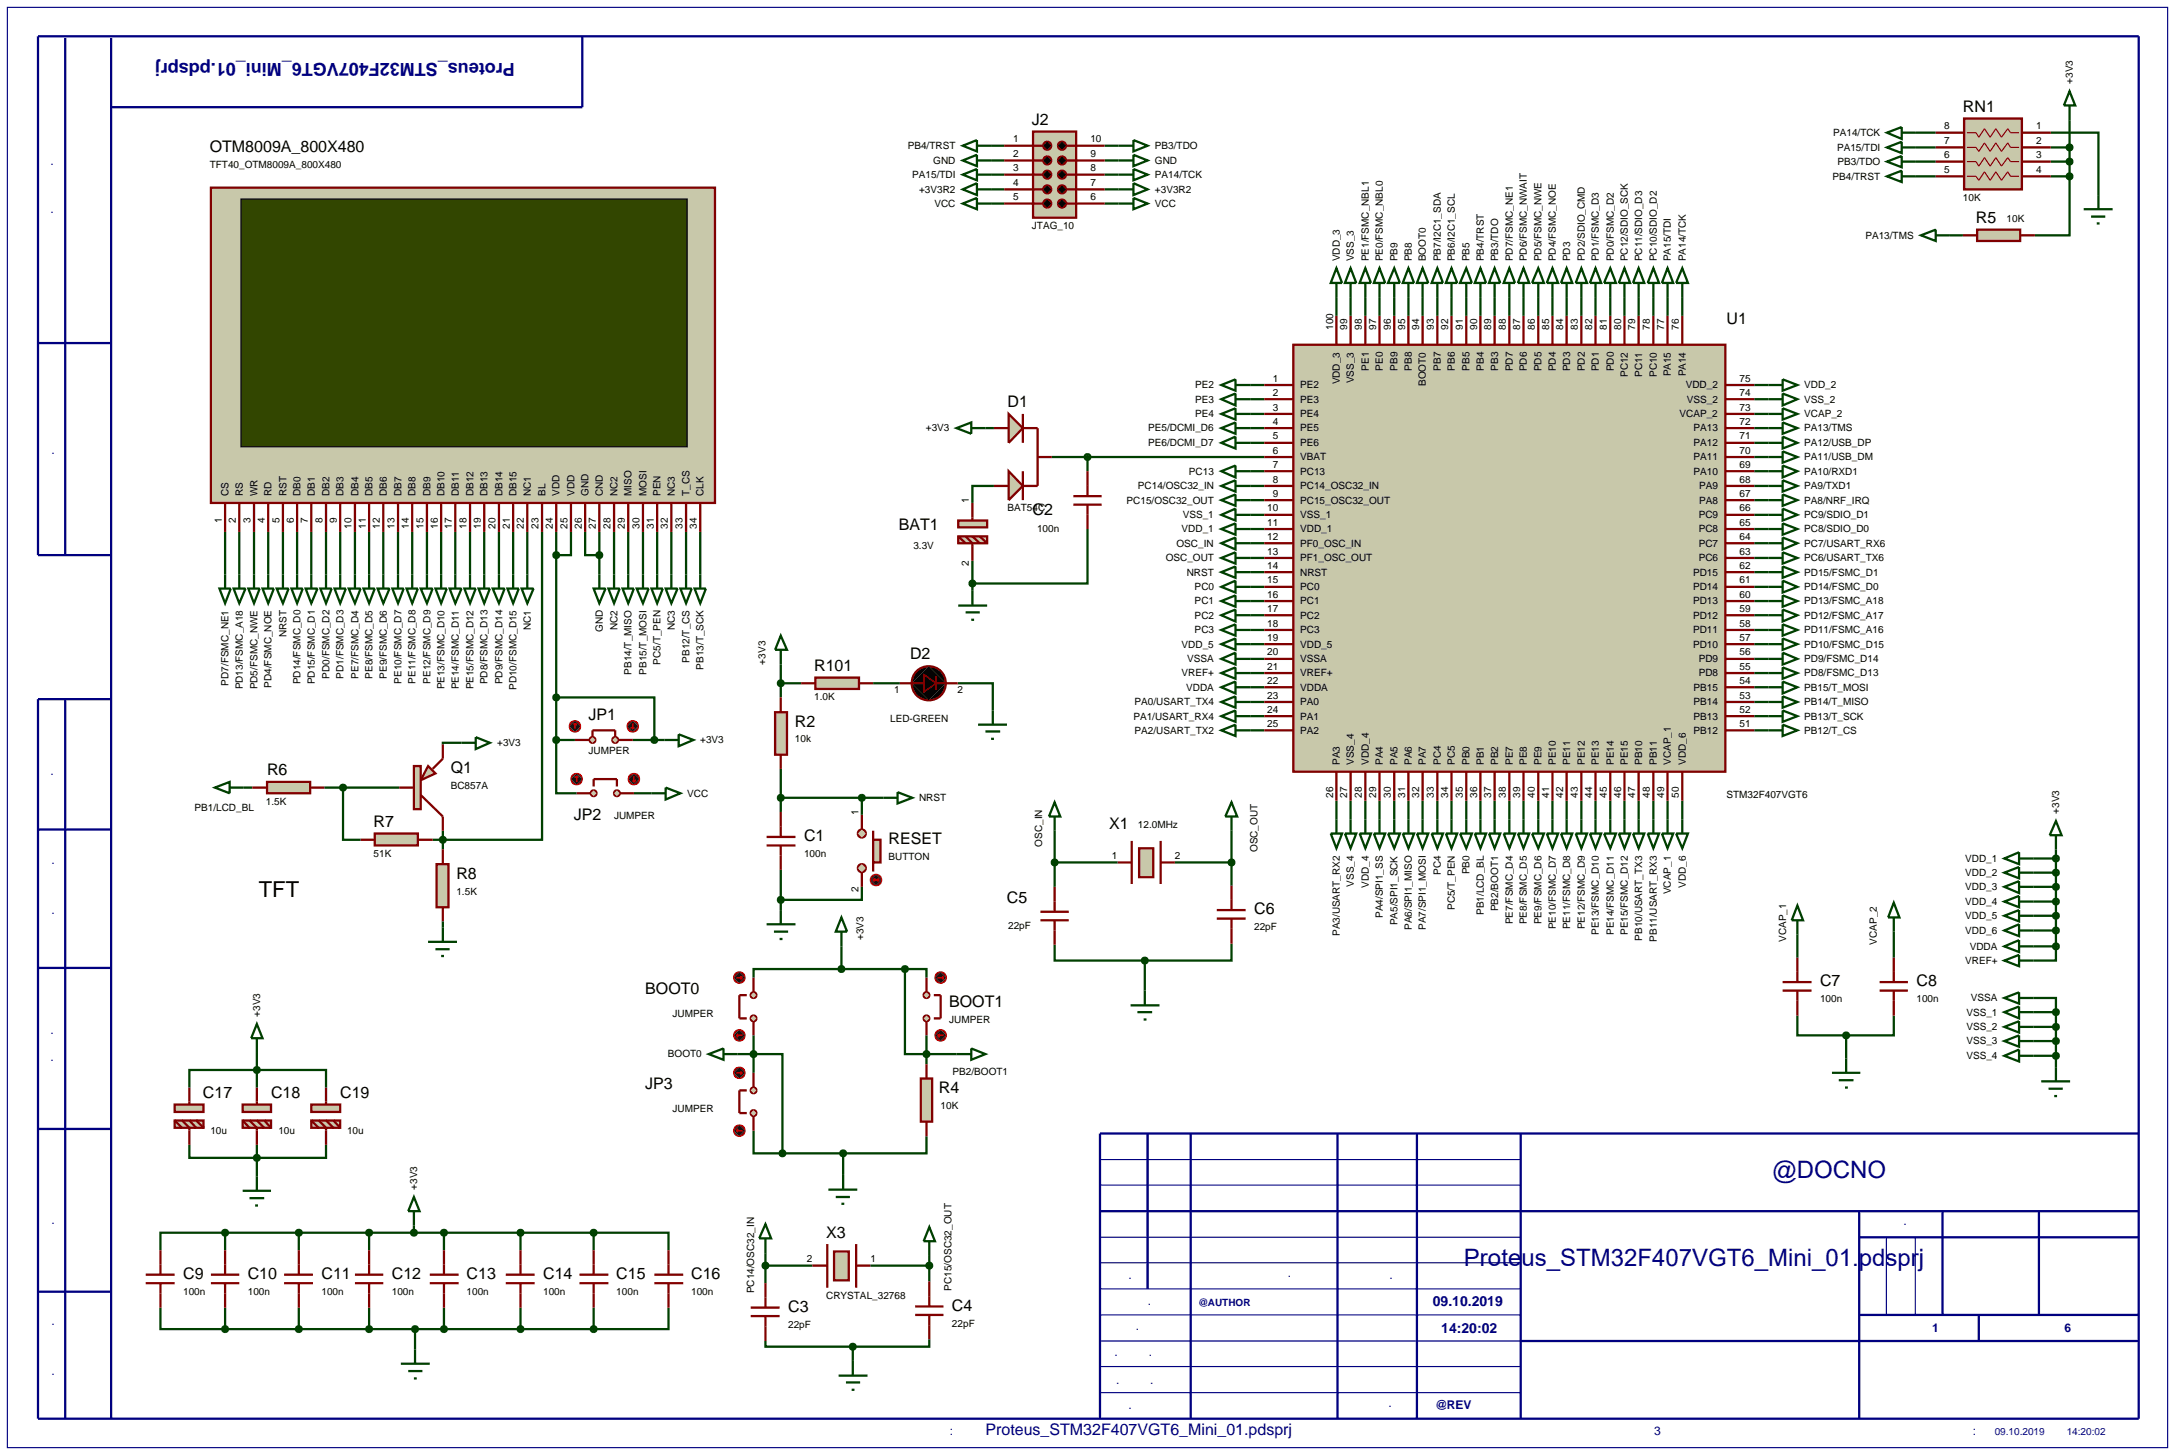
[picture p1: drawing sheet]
<svg xmlns="http://www.w3.org/2000/svg" width="384mm" height="257mm" viewBox="0 0 384 257" stroke-linecap="round" stroke-linejoin="round" font-family="sans-serif">
<defs><g id="words">
<g font-size="4.2" fill="#000080">
<text x="312.6" y="207.8">@DOCNO</text>
<text x="258.2" y="223.2">Proteus_STM32F407VGT6_Mini_01.pdsprj</text>
</g>
<text font-size="3.9" x="30.8" y="158.2">Разъем TFT дисплея</text>
<text font-size="3.2" fill="#000080" x="90.8" y="11.2" transform="rotate(-180 90.8 11.2)">Proteus_STM32F407VGT6_Mini_01.pdsprj</text>
<g font-size="2.8">
<text x="182" y="22.1">J2</text>
<text x="346.2" y="19.8">RN1</text>
<text x="37" y="26.8">OTM8009A_800X480</text>
<text x="348.5" y="39.4">R5</text>
<text x="304.5" y="57.1">U1</text>
<text x="177.7" y="71.9">D1</text>
<text x="158.5" y="93.6">BAT1</text>
<text x="182.1" y="90.8">C2</text>
<text x="143.6" y="118.4">R101</text>
<text x="160.5" y="116.3">D2</text>
<text x="103.8" y="127">JP1</text>
<text x="140.2" y="128.2">R2</text>
<text x="47.1" y="136.8">R6</text>
<text x="79.5" y="136.4">Q1</text>
<text x="65.9" y="145.9">R7</text>
<text x="101.2" y="144.7">JP2</text>
<text x="141.8" y="148.4">C1</text>
<text x="156.7" y="148.9">RESET</text>
<text x="195.6" y="146.2">X1</text>
<text x="80.5" y="155">R8</text>
<text x="177.6" y="159.3">C5</text>
<text x="221.2" y="161.3">C6</text>
<text x="321" y="174">C7</text>
<text x="338" y="174">C8</text>
<text x="113.8" y="175.3">BOOT0</text>
<text x="167.4" y="177.6">BOOT1</text>
<text x="35.8" y="193.6">C17</text>
<text x="47.8" y="193.6">C18</text>
<text x="60" y="193.6">C19</text>
<text x="113.8" y="192.1">JP3</text>
<text x="165.6" y="192.8">R4</text>
<text x="145.7" y="218.3">X3</text>
<text x="32.3" y="225.6">C9</text>
<text x="43.7" y="225.6">C10</text>
<text x="56.7" y="225.6">C11</text>
<text x="69.1" y="225.6">C12</text>
<text x="82.3" y="225.6">C13</text>
<text x="95.8" y="225.6">C14</text>
<text x="108.7" y="225.6">C15</text>
<text x="121.9" y="225.6">C16</text>
<text x="139" y="231.4">C3</text>
<text x="167.9" y="231.2">C4</text>
</g>
<text font-size="2.8" fill="#000080" x="173.8" y="253.2">Proteus_STM32F407VGT6_Mini_01.pdsprj</text>
<g font-size="2.5" fill="#000080">
<text x="252.7" y="230.3">09.10.2019</text>
<text x="254.2" y="235">14:20:02</text>
</g>
<g font-size="2.1" fill="#000080">
<text x="9.3" y="42.7" transform="rotate(-90 9.3 42.7)">Перв. примен.</text>
<text x="9.5" y="86.3" transform="rotate(-90 9.5 86.3)">Справ. №</text>
<text x="9.3" y="141.9" transform="rotate(-90 9.3 141.9)">Подп. и дата</text>
<text x="9.5" y="165.2" transform="rotate(-90 9.5 165.2)">Инв. № дубл.</text>
<text x="9.3" y="192.2" transform="rotate(-90 9.3 192.2)">Взам. инв. №</text>
<text x="9.5" y="221.1" transform="rotate(-90 9.5 221.1)">Подп. и дата</text>
<text x="332.2" y="216.1">Лит.</text>
<text x="195.1" y="225.5">Изм.</text>
<text x="218.4" y="225.2">№ докум.</text>
<text x="240" y="225.5">Подп.</text>
<text x="195.3" y="230.1">Разраб.</text>
<text x="195.3" y="234.6">Пров.</text>
<text x="195.3" y="239.2">Т.контр.</text>
<text x="340.8" y="234.9">1</text>
<text x="364.1" y="234.9">6</text>
<text x="195.3" y="244">Н.контр.</text>
<text x="9.5" y="246.5" transform="rotate(-90 9.5 246.5)">Инв. № подл.</text>
<text x="195.6" y="248.4">Утв.</text>
<text x="239" y="248.1">Ревиз.</text>
<text x="253.1" y="248.4">@REV</text>
<text x="154" y="253">Файл проекта:</text>
<text x="282.2" y="253.1">Формат А3</text>
<text x="339.3" y="253.1">Изменен:</text>
</g>
<g font-size="1.8">
<text x="365.6" y="14.8" transform="rotate(-90 365.6 14.8)">+3V3</text>
<text x="323.3" y="24">PA14/TCK</text>
<text x="342.9" y="22.8">8</text>
<text x="359.1" y="22.8">1</text>
<text x="37" y="29.6">TFT40_OTM8009A_800X480</text>
<text x="160.1" y="26.3">PB4/TRST</text>
<text x="164.6" y="28.9">GND</text>
<text x="178.7" y="25.1">1</text>
<text x="178.7" y="27.7">2</text>
<text x="192.3" y="25.1">10</text>
<text x="192.3" y="27.7">9</text>
<text x="203.7" y="26.3">PB3/TDO</text>
<text x="203.7" y="28.9">GND</text>
<text x="324" y="26.6">PA15/TDI</text>
<text x="324.1" y="29.1">PB3/TDO</text>
<text x="342.9" y="25.4">7</text>
<text x="342.9" y="27.9">6</text>
<text x="359.1" y="25.4">2</text>
<text x="359.1" y="27.9">3</text>
<text x="160.9" y="31.4">PA15/TDI</text>
<text x="162.1" y="34">+3V3R2</text>
<text x="178.7" y="30.2">3</text>
<text x="178.7" y="32.8">4</text>
<text x="178.7" y="35.3">5</text>
<text x="192.3" y="30.2">8</text>
<text x="192.3" y="32.8">7</text>
<text x="192.3" y="35.3">6</text>
<text x="203.7" y="31.4">PA14/TCK</text>
<text x="203.7" y="34">+3V3R2</text>
<text x="323.2" y="31.7">PB4/TRST</text>
<text x="342.9" y="30.5">5</text>
<text x="346.2" y="35.4">10K</text>
<text x="359.1" y="30.5">4</text>
<text x="164.8" y="36.5">VCC</text>
<text x="182" y="40.4">JTAG_10</text>
<text x="203.7" y="36.5">VCC</text>
<text x="353.9" y="39.2">10K</text>
<text x="236.3" y="46.1" transform="rotate(-90 236.3 46.1)">VDD_3</text>
<text x="238.8" y="46.1" transform="rotate(-90 238.8 46.1)">VSS_3</text>
<text x="241.4" y="46.1" transform="rotate(-90 241.4 46.1)">PE1/FSMC_NBL1</text>
<text x="243.9" y="46.1" transform="rotate(-90 243.9 46.1)">PE0/FSMC_NBL0</text>
<text x="246.5" y="46.1" transform="rotate(-90 246.5 46.1)">PB9</text>
<text x="249" y="46.1" transform="rotate(-90 249 46.1)">PB8</text>
<text x="251.5" y="46.1" transform="rotate(-90 251.5 46.1)">BOOT0</text>
<text x="254.1" y="46.1" transform="rotate(-90 254.1 46.1)">PB7/I2C1_SDA</text>
<text x="256.6" y="46.1" transform="rotate(-90 256.6 46.1)">PB6/I2C1_SCL</text>
<text x="259.2" y="46.1" transform="rotate(-90 259.2 46.1)">PB5</text>
<text x="261.7" y="46.1" transform="rotate(-90 261.7 46.1)">PB4/TRST</text>
<text x="264.2" y="46.1" transform="rotate(-90 264.2 46.1)">PB3/TDO</text>
<text x="266.8" y="46.1" transform="rotate(-90 266.8 46.1)">PD7/FSMC_NE1</text>
<text x="269.3" y="46.1" transform="rotate(-90 269.3 46.1)">PD6/FSMC_NWAIT</text>
<text x="271.9" y="46.1" transform="rotate(-90 271.9 46.1)">PD5/FSMC_NWE</text>
<text x="274.4" y="46.1" transform="rotate(-90 274.4 46.1)">PD4/FSMC_NOE</text>
<text x="276.9" y="46.1" transform="rotate(-90 276.9 46.1)">PD3</text>
<text x="279.5" y="46.1" transform="rotate(-90 279.5 46.1)">PD2/SDIO_CMD</text>
<text x="282" y="46.1" transform="rotate(-90 282 46.1)">PD1/FSMC_D3</text>
<text x="284.6" y="46.1" transform="rotate(-90 284.6 46.1)">PD0/FSMC_D2</text>
<text x="287.1" y="46.1" transform="rotate(-90 287.1 46.1)">PC12/SDIO_SCK</text>
<text x="289.6" y="46.1" transform="rotate(-90 289.6 46.1)">PC11/SDIO_D3</text>
<text x="292.2" y="46.1" transform="rotate(-90 292.2 46.1)">PC10/SDIO_D2</text>
<text x="294.7" y="46.1" transform="rotate(-90 294.7 46.1)">PA15/TDI</text>
<text x="297.3" y="46.1" transform="rotate(-90 297.3 46.1)">PA14/TCK</text>
<text x="329" y="42.1">PA13/TMS</text>
<text x="235.1" y="58.2" transform="rotate(-90 235.1 58.2)">100</text>
<text x="237.6" y="58.2" transform="rotate(-90 237.6 58.2)">99</text>
<text x="240.2" y="58.2" transform="rotate(-90 240.2 58.2)">98</text>
<text x="242.7" y="58.2" transform="rotate(-90 242.7 58.2)">97</text>
<text x="245.3" y="58.2" transform="rotate(-90 245.3 58.2)">96</text>
<text x="247.8" y="58.2" transform="rotate(-90 247.8 58.2)">95</text>
<text x="250.3" y="58.2" transform="rotate(-90 250.3 58.2)">94</text>
<text x="252.9" y="58.2" transform="rotate(-90 252.9 58.2)">93</text>
<text x="255.4" y="58.2" transform="rotate(-90 255.4 58.2)">92</text>
<text x="258" y="58.2" transform="rotate(-90 258 58.2)">91</text>
<text x="260.5" y="58.2" transform="rotate(-90 260.5 58.2)">90</text>
<text x="263" y="58.2" transform="rotate(-90 263 58.2)">89</text>
<text x="265.6" y="58.2" transform="rotate(-90 265.6 58.2)">88</text>
<text x="268.1" y="58.2" transform="rotate(-90 268.1 58.2)">87</text>
<text x="270.7" y="58.2" transform="rotate(-90 270.7 58.2)">86</text>
<text x="273.2" y="58.2" transform="rotate(-90 273.2 58.2)">85</text>
<text x="275.7" y="58.2" transform="rotate(-90 275.7 58.2)">84</text>
<text x="278.3" y="58.2" transform="rotate(-90 278.3 58.2)">83</text>
<text x="280.8" y="58.2" transform="rotate(-90 280.8 58.2)">82</text>
<text x="283.4" y="58.2" transform="rotate(-90 283.4 58.2)">81</text>
<text x="285.9" y="58.2" transform="rotate(-90 285.9 58.2)">80</text>
<text x="288.4" y="58.2" transform="rotate(-90 288.4 58.2)">79</text>
<text x="291" y="58.2" transform="rotate(-90 291 58.2)">78</text>
<text x="293.5" y="58.2" transform="rotate(-90 293.5 58.2)">77</text>
<text x="296.1" y="58.2" transform="rotate(-90 296.1 58.2)">76</text>
<text x="241.4" y="65.4" transform="rotate(-90 241.4 65.4)">PE1</text>
<text x="243.9" y="65.4" transform="rotate(-90 243.9 65.4)">PE0</text>
<text x="246.5" y="65.4" transform="rotate(-90 246.5 65.4)">PB9</text>
<text x="249" y="65.4" transform="rotate(-90 249 65.4)">PB8</text>
<text x="254.1" y="65.4" transform="rotate(-90 254.1 65.4)">PB7</text>
<text x="256.6" y="65.4" transform="rotate(-90 256.6 65.4)">PB6</text>
<text x="259.2" y="65.4" transform="rotate(-90 259.2 65.4)">PB5</text>
<text x="261.7" y="65.4" transform="rotate(-90 261.7 65.4)">PB4</text>
<text x="264.2" y="65.4" transform="rotate(-90 264.2 65.4)">PB3</text>
<text x="266.8" y="65.5" transform="rotate(-90 266.8 65.5)">PD7</text>
<text x="269.3" y="65.5" transform="rotate(-90 269.3 65.5)">PD6</text>
<text x="271.9" y="65.5" transform="rotate(-90 271.9 65.5)">PD5</text>
<text x="274.4" y="65.5" transform="rotate(-90 274.4 65.5)">PD4</text>
<text x="276.9" y="65.5" transform="rotate(-90 276.9 65.5)">PD3</text>
<text x="279.5" y="65.5" transform="rotate(-90 279.5 65.5)">PD2</text>
<text x="282" y="65.5" transform="rotate(-90 282 65.5)">PD1</text>
<text x="284.6" y="65.5" transform="rotate(-90 284.6 65.5)">PD0</text>
<text x="210.8" y="68.5">PE2</text>
<text x="210.8" y="71">PE3</text>
<text x="224.5" y="67.3">1</text>
<text x="224.5" y="69.8">2</text>
<text x="229.3" y="68.5">PE2</text>
<text x="229.3" y="71">PE3</text>
<text x="236.3" y="67.8" transform="rotate(-90 236.3 67.8)">VDD_3</text>
<text x="238.8" y="67.6" transform="rotate(-90 238.8 67.6)">VSS_3</text>
<text x="251.5" y="68.1" transform="rotate(-90 251.5 68.1)">BOOT0</text>
<text x="287.1" y="66.5" transform="rotate(-90 287.1 66.5)">PC12</text>
<text x="289.6" y="66.5" transform="rotate(-90 289.6 66.5)">PC11</text>
<text x="292.2" y="66.5" transform="rotate(-90 292.2 66.5)">PC10</text>
<text x="294.7" y="66.4" transform="rotate(-90 294.7 66.4)">PA15</text>
<text x="297.3" y="66.4" transform="rotate(-90 297.3 66.4)">PA14</text>
<text x="297.3" y="68.5">VDD_2</text>
<text x="297.5" y="71">VSS_2</text>
<text x="306.8" y="69.8">74</text>
<text x="306.8" y="67.3">75</text>
<text x="318.2" y="68.5">VDD_2</text>
<text x="318.2" y="71">VSS_2</text>
<text x="163.3" y="76.1">+3V3</text>
<text x="202.5" y="76.1">PE5/DCMI_D6</text>
<text x="210.8" y="73.6">PE4</text>
<text x="224.5" y="72.4">3</text>
<text x="224.5" y="74.9">4</text>
<text x="224.5" y="77.5">5</text>
<text x="229.3" y="73.6">PE4</text>
<text x="229.3" y="76.1">PE5</text>
<text x="296.2" y="73.6">VCAP_2</text>
<text x="298.7" y="76.1">PA13</text>
<text x="306.8" y="77.5">71</text>
<text x="306.8" y="74.9">72</text>
<text x="306.8" y="72.4">73</text>
<text x="318.2" y="73.6">VCAP_2</text>
<text x="318.2" y="76.1">PA13/TMS</text>
<text x="202.5" y="78.7">PE6/DCMI_D7</text>
<text x="209.7" y="83.7">PC13</text>
<text x="224.5" y="82.5">7</text>
<text x="224.5" y="80">6</text>
<text x="229.3" y="83.7">PC13</text>
<text x="229.3" y="78.7">PE6</text>
<text x="229.3" y="81.2">VBAT</text>
<text x="298.7" y="83.7">PA10</text>
<text x="298.7" y="81.2">PA11</text>
<text x="298.7" y="78.7">PA12</text>
<text x="306.8" y="82.5">69</text>
<text x="306.8" y="80">70</text>
<text x="318.2" y="78.7">PA12/USB_DP</text>
<text x="318.2" y="81.2">PA11/USB_DM</text>
<text x="318.2" y="83.7">PA10/RXD1</text>
<text x="40.3" y="87.5" transform="rotate(-90 40.3 87.5)">CS</text>
<text x="42.8" y="87.5" transform="rotate(-90 42.8 87.5)">RS</text>
<text x="45.4" y="87.5" transform="rotate(-90 45.4 87.5)">WR</text>
<text x="47.9" y="87.5" transform="rotate(-90 47.9 87.5)">RD</text>
<text x="50.5" y="87.5" transform="rotate(-90 50.5 87.5)">RST</text>
<text x="53" y="87.5" transform="rotate(-90 53 87.5)">DB0</text>
<text x="55.5" y="87.5" transform="rotate(-90 55.5 87.5)">DB1</text>
<text x="58.1" y="87.5" transform="rotate(-90 58.1 87.5)">DB2</text>
<text x="60.6" y="87.5" transform="rotate(-90 60.6 87.5)">DB3</text>
<text x="63.2" y="87.5" transform="rotate(-90 63.2 87.5)">DB4</text>
<text x="65.7" y="87.5" transform="rotate(-90 65.7 87.5)">DB5</text>
<text x="68.2" y="87.5" transform="rotate(-90 68.2 87.5)">DB6</text>
<text x="70.8" y="87.5" transform="rotate(-90 70.8 87.5)">DB7</text>
<text x="73.3" y="87.5" transform="rotate(-90 73.3 87.5)">DB8</text>
<text x="75.9" y="87.5" transform="rotate(-90 75.9 87.5)">DB9</text>
<text x="78.4" y="87.5" transform="rotate(-90 78.4 87.5)">DB10</text>
<text x="80.9" y="87.5" transform="rotate(-90 80.9 87.5)">DB11</text>
<text x="83.5" y="87.5" transform="rotate(-90 83.5 87.5)">DB12</text>
<text x="86" y="87.5" transform="rotate(-90 86 87.5)">DB13</text>
<text x="88.6" y="87.5" transform="rotate(-90 88.6 87.5)">DB14</text>
<text x="91.1" y="87.5" transform="rotate(-90 91.1 87.5)">DB15</text>
<text x="93.6" y="87.5" transform="rotate(-90 93.6 87.5)">NC1</text>
<text x="96.2" y="87.5" transform="rotate(-90 96.2 87.5)">BL</text>
<text x="98.7" y="87.5" transform="rotate(-90 98.7 87.5)">VDD</text>
<text x="101.3" y="87.5" transform="rotate(-90 101.3 87.5)">VDD</text>
<text x="103.8" y="87.5" transform="rotate(-90 103.8 87.5)">GND</text>
<text x="106.3" y="87.5" transform="rotate(-90 106.3 87.5)">CND</text>
<text x="108.9" y="87.5" transform="rotate(-90 108.9 87.5)">NC2</text>
<text x="111.4" y="87.5" transform="rotate(-90 111.4 87.5)">MISO</text>
<text x="114" y="87.5" transform="rotate(-90 114 87.5)">MOSI</text>
<text x="116.5" y="87.5" transform="rotate(-90 116.5 87.5)">PEN</text>
<text x="119" y="87.5" transform="rotate(-90 119 87.5)">NC3</text>
<text x="121.6" y="87.5" transform="rotate(-90 121.6 87.5)">T_CS</text>
<text x="124.1" y="87.5" transform="rotate(-90 124.1 87.5)">CLK</text>
<text x="170.9" y="88.7" transform="rotate(-90 170.9 88.7)">1</text>
<text x="198.7" y="88.8">PC15/OSC32_OUT</text>
<text x="200.7" y="86.3">PC14/OSC32_IN</text>
<text x="224.5" y="85.1">8</text>
<text x="224.5" y="87.6">9</text>
<text x="229.3" y="86.3">PC14_OSC32_IN</text>
<text x="229.3" y="88.8">PC15_OSC32_OUT</text>
<text x="299.7" y="88.8">PA8</text>
<text x="299.7" y="86.3">PA9</text>
<text x="306.8" y="87.6">67</text>
<text x="306.8" y="85.1">68</text>
<text x="318.2" y="86.3">PA9/TXD1</text>
<text x="318.2" y="88.8">PA8/NRF_IRQ</text>
<text x="39.1" y="92.3" transform="rotate(-90 39.1 92.3)">1</text>
<text x="41.6" y="92.3" transform="rotate(-90 41.6 92.3)">2</text>
<text x="44.2" y="92.3" transform="rotate(-90 44.2 92.3)">3</text>
<text x="46.7" y="92.3" transform="rotate(-90 46.7 92.3)">4</text>
<text x="49.3" y="92.3" transform="rotate(-90 49.3 92.3)">5</text>
<text x="51.8" y="92.3" transform="rotate(-90 51.8 92.3)">6</text>
<text x="54.3" y="92.3" transform="rotate(-90 54.3 92.3)">7</text>
<text x="56.9" y="92.3" transform="rotate(-90 56.9 92.3)">8</text>
<text x="59.4" y="92.3" transform="rotate(-90 59.4 92.3)">9</text>
<text x="62" y="93.3" transform="rotate(-90 62 93.3)">10</text>
<text x="64.5" y="93.3" transform="rotate(-90 64.5 93.3)">11</text>
<text x="67" y="93.3" transform="rotate(-90 67 93.3)">12</text>
<text x="69.6" y="93.3" transform="rotate(-90 69.6 93.3)">13</text>
<text x="72.1" y="93.3" transform="rotate(-90 72.1 93.3)">14</text>
<text x="74.7" y="93.3" transform="rotate(-90 74.7 93.3)">15</text>
<text x="77.2" y="93.3" transform="rotate(-90 77.2 93.3)">16</text>
<text x="79.7" y="93.3" transform="rotate(-90 79.7 93.3)">17</text>
<text x="82.3" y="93.3" transform="rotate(-90 82.3 93.3)">18</text>
<text x="84.8" y="93.3" transform="rotate(-90 84.8 93.3)">19</text>
<text x="87.4" y="93.3" transform="rotate(-90 87.4 93.3)">20</text>
<text x="89.9" y="93.3" transform="rotate(-90 89.9 93.3)">21</text>
<text x="92.4" y="93.3" transform="rotate(-90 92.4 93.3)">22</text>
<text x="95" y="93.3" transform="rotate(-90 95 93.3)">23</text>
<text x="97.5" y="93.3" transform="rotate(-90 97.5 93.3)">24</text>
<text x="100.1" y="93.3" transform="rotate(-90 100.1 93.3)">25</text>
<text x="102.6" y="93.3" transform="rotate(-90 102.6 93.3)">26</text>
<text x="105.1" y="93.3" transform="rotate(-90 105.1 93.3)">27</text>
<text x="107.7" y="93.3" transform="rotate(-90 107.7 93.3)">28</text>
<text x="110.2" y="93.3" transform="rotate(-90 110.2 93.3)">29</text>
<text x="112.8" y="93.3" transform="rotate(-90 112.8 93.3)">30</text>
<text x="115.3" y="93.3" transform="rotate(-90 115.3 93.3)">31</text>
<text x="117.8" y="93.3" transform="rotate(-90 117.8 93.3)">32</text>
<text x="120.4" y="93.3" transform="rotate(-90 120.4 93.3)">33</text>
<text x="122.9" y="93.3" transform="rotate(-90 122.9 93.3)">34</text>
<text x="177.7" y="90.2">BAT54C</text>
<text x="182.9" y="93.9">100n</text>
<text x="208.4" y="93.9">VDD_1</text>
<text x="208.6" y="91.4">VSS_1</text>
<text x="223.5" y="90.2">10</text>
<text x="223.5" y="92.7">11</text>
<text x="223.5" y="95.2">12</text>
<text x="229.3" y="91.4">VSS_1</text>
<text x="229.3" y="93.9">VDD_1</text>
<text x="299.6" y="91.4">PC9</text>
<text x="299.6" y="93.9">PC8</text>
<text x="306.8" y="90.2">66</text>
<text x="306.8" y="92.7">65</text>
<text x="306.8" y="95.2">64</text>
<text x="318.2" y="91.4">PC9/SDIO_D1</text>
<text x="318.2" y="93.9">PC8/SDIO_D0</text>
<text x="161.1" y="96.9">3.3V</text>
<text x="170.9" y="99.9" transform="rotate(-90 170.9 99.9)">2</text>
<text x="205.6" y="99">OSC_OUT</text>
<text x="207.5" y="96.4">OSC_IN</text>
<text x="209.3" y="101.5">NRST</text>
<text x="223.5" y="97.8">13</text>
<text x="223.5" y="100.3">14</text>
<text x="229.3" y="96.4">PF0_OSC_IN</text>
<text x="229.3" y="99">PF1_OSC_OUT</text>
<text x="229.3" y="101.5">NRST</text>
<text x="298.6" y="101.5">PD15</text>
<text x="299.6" y="96.4">PC7</text>
<text x="299.6" y="99">PC6</text>
<text x="306.8" y="97.8">63</text>
<text x="306.8" y="100.3">62</text>
<text x="318.2" y="96.4">PC7/USART_RX6</text>
<text x="318.2" y="99">PC6/USART_TX6</text>
<text x="318.2" y="101.5">PD15/FSMC_D1</text>
<text x="210.7" y="104.1">PC0</text>
<text x="210.7" y="106.6">PC1</text>
<text x="223.5" y="102.9">15</text>
<text x="223.5" y="105.4">16</text>
<text x="223.5" y="107.9">17</text>
<text x="229.3" y="104.1">PC0</text>
<text x="229.3" y="106.6">PC1</text>
<text x="298.6" y="106.6">PD13</text>
<text x="298.6" y="104.1">PD14</text>
<text x="306.8" y="107.9">59</text>
<text x="306.8" y="105.4">60</text>
<text x="306.8" y="102.9">61</text>
<text x="318.2" y="104.1">PD14/FSMC_D0</text>
<text x="318.2" y="106.6">PD13/FSMC_A18</text>
<text x="50.5" y="112.4" transform="rotate(-90 50.5 112.4)">NRST</text>
<text x="93.6" y="111.1" transform="rotate(-90 93.6 111.1)">NC1</text>
<text x="106.3" y="111.5" transform="rotate(-90 106.3 111.5)">GND</text>
<text x="108.9" y="111.1" transform="rotate(-90 108.9 111.1)">NC2</text>
<text x="119" y="111.1" transform="rotate(-90 119 111.1)">NC3</text>
<text x="210.7" y="109.1">PC2</text>
<text x="210.7" y="111.7">PC3</text>
<text x="223.5" y="110.5">18</text>
<text x="223.5" y="113">19</text>
<text x="229.3" y="109.1">PC2</text>
<text x="229.3" y="111.7">PC3</text>
<text x="298.6" y="111.7">PD11</text>
<text x="298.6" y="109.1">PD12</text>
<text x="306.8" y="113">57</text>
<text x="306.8" y="110.5">58</text>
<text x="318.2" y="109.1">PD12/FSMC_A17</text>
<text x="318.2" y="111.7">PD11/FSMC_A16</text>
<text x="58.1" y="119.7" transform="rotate(-90 58.1 119.7)">PD0/FSMC_D2</text>
<text x="60.6" y="119.7" transform="rotate(-90 60.6 119.7)">PD1/FSMC_D3</text>
<text x="63.2" y="119.7" transform="rotate(-90 63.2 119.7)">PE7/FSMC_D4</text>
<text x="65.7" y="119.7" transform="rotate(-90 65.7 119.7)">PE8/FSMC_D5</text>
<text x="68.2" y="119.7" transform="rotate(-90 68.2 119.7)">PE9/FSMC_D6</text>
<text x="111.4" y="119" transform="rotate(-90 111.4 119)">PB14/T_MISO</text>
<text x="114" y="119" transform="rotate(-90 114 119)">PB15/T_MOSI</text>
<text x="116.5" y="117.2" transform="rotate(-90 116.5 117.2)">PC5/T_PEN</text>
<text x="121.6" y="116.9" transform="rotate(-90 121.6 116.9)">PB12/T_CS</text>
<text x="124.1" y="118.1" transform="rotate(-90 124.1 118.1)">PB13/T_SCK</text>
<text x="135" y="117.2" transform="rotate(-90 135 117.2)">+3V3</text>
<text x="208.4" y="114.2">VDD_5</text>
<text x="208.4" y="119.3">VREF+</text>
<text x="209.4" y="116.8">VSSA</text>
<text x="223.5" y="118.1">21</text>
<text x="223.5" y="115.6">20</text>
<text x="229.3" y="119.3">VREF+</text>
<text x="229.3" y="116.8">VSSA</text>
<text x="229.3" y="114.2">VDD_5</text>
<text x="298.6" y="114.2">PD10</text>
<text x="299.6" y="119.3">PD8</text>
<text x="299.6" y="116.8">PD9</text>
<text x="306.8" y="118.1">55</text>
<text x="306.8" y="115.6">56</text>
<text x="318.2" y="114.2">PD10/FSMC_D15</text>
<text x="318.2" y="116.8">PD9/FSMC_D14</text>
<text x="318.2" y="119.3">PD8/FSMC_D13</text>
<text x="40.3" y="120.9" transform="rotate(-90 40.3 120.9)">PD7/FSMC_NE1</text>
<text x="42.8" y="121.6" transform="rotate(-90 42.8 121.6)">PD13/FSMC_A18</text>
<text x="45.4" y="121.6" transform="rotate(-90 45.4 121.6)">PD5/FSMC_NWE</text>
<text x="47.9" y="121.3" transform="rotate(-90 47.9 121.3)">PD4/FSMC_NOE</text>
<text x="53" y="120.7" transform="rotate(-90 53 120.7)">PD14/FSMC_D0</text>
<text x="55.5" y="120.7" transform="rotate(-90 55.5 120.7)">PD15/FSMC_D1</text>
<text x="70.8" y="120.6" transform="rotate(-90 70.8 120.6)">PE10/FSMC_D7</text>
<text x="73.3" y="120.6" transform="rotate(-90 73.3 120.6)">PE11/FSMC_D8</text>
<text x="75.9" y="120.6" transform="rotate(-90 75.9 120.6)">PE12/FSMC_D9</text>
<text x="78.4" y="121.6" transform="rotate(-90 78.4 121.6)">PE13/FSMC_D10</text>
<text x="80.9" y="121.6" transform="rotate(-90 80.9 121.6)">PE14/FSMC_D11</text>
<text x="83.5" y="121.6" transform="rotate(-90 83.5 121.6)">PE15/FSMC_D12</text>
<text x="86" y="120.7" transform="rotate(-90 86 120.7)">PD8/FSMC_D13</text>
<text x="88.6" y="120.7" transform="rotate(-90 88.6 120.7)">PD9/FSMC_D14</text>
<text x="91.1" y="121.7" transform="rotate(-90 91.1 121.7)">PD10/FSMC_D15</text>
<text x="143.6" y="123.5">1.0K</text>
<text x="157.7" y="122.3">1</text>
<text x="168.9" y="122.3">2</text>
<text x="200.1" y="124.4">PA0/USART_TX4</text>
<text x="209.2" y="121.8">VDDA</text>
<text x="223.5" y="123.2">23</text>
<text x="223.5" y="125.7">24</text>
<text x="223.5" y="120.6">22</text>
<text x="229.3" y="124.4">PA0</text>
<text x="229.3" y="121.8">VDDA</text>
<text x="298.7" y="124.4">PB14</text>
<text x="298.7" y="121.8">PB15</text>
<text x="306.8" y="125.7">52</text>
<text x="306.8" y="123.2">53</text>
<text x="306.8" y="120.6">54</text>
<text x="318.2" y="121.8">PB15/T_MOSI</text>
<text x="318.2" y="124.4">PB14/T_MISO</text>
<text x="87.7" y="131.6">+3V3</text>
<text x="123.5" y="131.1">+3V3</text>
<text x="140.2" y="130.9">10k</text>
<text x="157" y="127.3">LED-GREEN</text>
<text x="199.9" y="126.9">PA1/USART_RX4</text>
<text x="200.1" y="129.4">PA2/USART_TX2</text>
<text x="223.5" y="128.2">25</text>
<text x="229.3" y="126.9">PA1</text>
<text x="229.3" y="129.4">PA2</text>
<text x="298.7" y="129.4">PB12</text>
<text x="298.7" y="126.9">PB13</text>
<text x="306.8" y="128.2">51</text>
<text x="318.2" y="126.9">PB13/T_SCK</text>
<text x="318.2" y="129.4">PB12/T_CS</text>
<text x="103.8" y="133">JUMPER</text>
<text x="236.3" y="134.9" transform="rotate(-90 236.3 134.9)">PA3</text>
<text x="238.8" y="134.9" transform="rotate(-90 238.8 134.9)">VSS_4</text>
<text x="241.4" y="134.9" transform="rotate(-90 241.4 134.9)">VDD_4</text>
<text x="243.9" y="134.9" transform="rotate(-90 243.9 134.9)">PA4</text>
<text x="246.5" y="134.9" transform="rotate(-90 246.5 134.9)">PA5</text>
<text x="249" y="134.9" transform="rotate(-90 249 134.9)">PA6</text>
<text x="251.5" y="134.9" transform="rotate(-90 251.5 134.9)">PA7</text>
<text x="254.1" y="134.9" transform="rotate(-90 254.1 134.9)">PC4</text>
<text x="256.6" y="134.9" transform="rotate(-90 256.6 134.9)">PC5</text>
<text x="259.2" y="134.9" transform="rotate(-90 259.2 134.9)">PB0</text>
<text x="261.7" y="134.9" transform="rotate(-90 261.7 134.9)">PB1</text>
<text x="264.2" y="134.9" transform="rotate(-90 264.2 134.9)">PB2</text>
<text x="266.8" y="134.9" transform="rotate(-90 266.8 134.9)">PE7</text>
<text x="269.3" y="134.9" transform="rotate(-90 269.3 134.9)">PE8</text>
<text x="271.9" y="134.9" transform="rotate(-90 271.9 134.9)">PE9</text>
<text x="274.4" y="134.9" transform="rotate(-90 274.4 134.9)">PE10</text>
<text x="276.9" y="134.9" transform="rotate(-90 276.9 134.9)">PE11</text>
<text x="279.5" y="134.9" transform="rotate(-90 279.5 134.9)">PE12</text>
<text x="282" y="134.9" transform="rotate(-90 282 134.9)">PE13</text>
<text x="284.6" y="134.9" transform="rotate(-90 284.6 134.9)">PE14</text>
<text x="287.1" y="134.9" transform="rotate(-90 287.1 134.9)">PE15</text>
<text x="289.6" y="134.9" transform="rotate(-90 289.6 134.9)">PB10</text>
<text x="292.2" y="134.9" transform="rotate(-90 292.2 134.9)">PB11</text>
<text x="294.7" y="134.9" transform="rotate(-90 294.7 134.9)">VCAP_1</text>
<text x="297.3" y="134.9" transform="rotate(-90 297.3 134.9)">VDD_6</text>
<text x="34.3" y="143.1">PB1/LCD_BL</text>
<text x="46.9" y="141.9">1.5K</text>
<text x="79.5" y="139.2">BC857A</text>
<text x="121.2" y="140.5">VCC</text>
<text x="151.4" y="143.7" transform="rotate(-90 151.4 143.7)">1</text>
<text x="162.1" y="141.3">NRST</text>
<text x="235.1" y="140.7" transform="rotate(-90 235.1 140.7)">26</text>
<text x="237.6" y="140.7" transform="rotate(-90 237.6 140.7)">27</text>
<text x="240.2" y="140.7" transform="rotate(-90 240.2 140.7)">28</text>
<text x="242.7" y="140.7" transform="rotate(-90 242.7 140.7)">29</text>
<text x="245.3" y="140.7" transform="rotate(-90 245.3 140.7)">30</text>
<text x="247.8" y="140.7" transform="rotate(-90 247.8 140.7)">31</text>
<text x="250.3" y="140.7" transform="rotate(-90 250.3 140.7)">32</text>
<text x="252.9" y="140.7" transform="rotate(-90 252.9 140.7)">33</text>
<text x="255.4" y="140.7" transform="rotate(-90 255.4 140.7)">34</text>
<text x="258" y="140.7" transform="rotate(-90 258 140.7)">35</text>
<text x="260.5" y="140.7" transform="rotate(-90 260.5 140.7)">36</text>
<text x="263" y="140.7" transform="rotate(-90 263 140.7)">37</text>
<text x="265.6" y="140.7" transform="rotate(-90 265.6 140.7)">38</text>
<text x="268.1" y="140.7" transform="rotate(-90 268.1 140.7)">39</text>
<text x="270.7" y="140.7" transform="rotate(-90 270.7 140.7)">40</text>
<text x="273.2" y="140.7" transform="rotate(-90 273.2 140.7)">41</text>
<text x="275.7" y="140.7" transform="rotate(-90 275.7 140.7)">42</text>
<text x="278.3" y="140.7" transform="rotate(-90 278.3 140.7)">43</text>
<text x="280.8" y="140.7" transform="rotate(-90 280.8 140.7)">44</text>
<text x="283.4" y="140.7" transform="rotate(-90 283.4 140.7)">45</text>
<text x="285.9" y="140.7" transform="rotate(-90 285.9 140.7)">46</text>
<text x="288.4" y="140.7" transform="rotate(-90 288.4 140.7)">47</text>
<text x="291" y="140.7" transform="rotate(-90 291 140.7)">48</text>
<text x="293.5" y="140.7" transform="rotate(-90 293.5 140.7)">49</text>
<text x="296.1" y="140.7" transform="rotate(-90 296.1 140.7)">50</text>
<text x="304.5" y="140.7">STM32F407VGT6</text>
<text x="363.2" y="143.5" transform="rotate(-90 363.2 143.5)">+3V3</text>
<text x="108.3" y="144.5">JUMPER</text>
<text x="183.8" y="149.3" transform="rotate(-90 183.8 149.3)">OSC_IN</text>
<text x="200.7" y="146">12.0MHz</text>
<text x="65.9" y="151.1">51K</text>
<text x="141.8" y="151.2">100n</text>
<text x="156.7" y="151.7">BUTTON</text>
<text x="196.1" y="151.5">1</text>
<text x="207.2" y="151.5">2</text>
<text x="221.8" y="150.3" transform="rotate(-90 221.8 150.3)">OSC_OUT</text>
<text x="254.1" y="154.3" transform="rotate(-90 254.1 154.3)">PC4</text>
<text x="259.2" y="154.2" transform="rotate(-90 259.2 154.2)">PB0</text>
<text x="346.6" y="152">VDD_1</text>
<text x="346.6" y="154.5">VDD_2</text>
<text x="80.5" y="157.8">1.5K</text>
<text x="151.4" y="157.4" transform="rotate(-90 151.4 157.4)">2</text>
<text x="238.8" y="156.4" transform="rotate(-90 238.8 156.4)">VSS_4</text>
<text x="241.4" y="156.6" transform="rotate(-90 241.4 156.6)">VDD_4</text>
<text x="243.9" y="161.9" transform="rotate(-90 243.9 161.9)">PA4/SPI1_SS</text>
<text x="256.6" y="160.5" transform="rotate(-90 256.6 160.5)">PC5/T_PEN</text>
<text x="261.7" y="161.4" transform="rotate(-90 261.7 161.4)">PB1/LCD_BL</text>
<text x="264.2" y="160.7" transform="rotate(-90 264.2 160.7)">PB2/BOOT1</text>
<text x="294.7" y="157.7" transform="rotate(-90 294.7 157.7)">VCAP_1</text>
<text x="297.3" y="156.6" transform="rotate(-90 297.3 156.6)">VDD_6</text>
<text x="346.6" y="157">VDD_3</text>
<text x="346.6" y="159.6">VDD_4</text>
<text x="152.3" y="165.8" transform="rotate(-90 152.3 165.8)">+3V3</text>
<text x="177.8" y="163.9">22pF</text>
<text x="221.2" y="164.1">22pF</text>
<text x="236.3" y="165.1" transform="rotate(-90 236.3 165.1)">PA3/USART_RX2</text>
<text x="246.5" y="163.2" transform="rotate(-90 246.5 163.2)">PA5/SPI1_SCK</text>
<text x="249" y="164" transform="rotate(-90 249 164)">PA6/SPI1_MISO</text>
<text x="251.5" y="164" transform="rotate(-90 251.5 164)">PA7/SPI1_MOSI</text>
<text x="266.8" y="163" transform="rotate(-90 266.8 163)">PE7/FSMC_D4</text>
<text x="269.3" y="163" transform="rotate(-90 269.3 163)">PE8/FSMC_D5</text>
<text x="271.9" y="163" transform="rotate(-90 271.9 163)">PE9/FSMC_D6</text>
<text x="274.4" y="163.9" transform="rotate(-90 274.4 163.9)">PE10/FSMC_D7</text>
<text x="276.9" y="163.9" transform="rotate(-90 276.9 163.9)">PE11/FSMC_D8</text>
<text x="279.5" y="163.9" transform="rotate(-90 279.5 163.9)">PE12/FSMC_D9</text>
<text x="282" y="164.9" transform="rotate(-90 282 164.9)">PE13/FSMC_D10</text>
<text x="284.6" y="164.9" transform="rotate(-90 284.6 164.9)">PE14/FSMC_D11</text>
<text x="287.1" y="164.9" transform="rotate(-90 287.1 164.9)">PE15/FSMC_D12</text>
<text x="289.6" y="165.9" transform="rotate(-90 289.6 165.9)">PB10/USART_TX3</text>
<text x="292.2" y="166.1" transform="rotate(-90 292.2 166.1)">PB11/USART_RX3</text>
<text x="315" y="166.1" transform="rotate(-90 315 166.1)">VCAP_1</text>
<text x="331" y="166.6" transform="rotate(-90 331 166.6)">VCAP_2</text>
<text x="346.6" y="162.1">VDD_5</text>
<text x="346.6" y="164.7">VDD_6</text>
<text x="347.4" y="167.5">VDDA</text>
<text x="346.6" y="170">VREF+</text>
<text x="45.9" y="179.3" transform="rotate(-90 45.9 179.3)">+3V3</text>
<text x="118.6" y="179.4">JUMPER</text>
<text x="321" y="176.8">100n</text>
<text x="338" y="176.8">100n</text>
<text x="346.8" y="179.1">VSS_1</text>
<text x="347.6" y="176.6">VSSA</text>
<text x="167.4" y="180.4">JUMPER</text>
<text x="346.8" y="181.7">VSS_2</text>
<text x="346.8" y="184.2">VSS_3</text>
<text x="117.8" y="186.5">BOOT0</text>
<text x="168" y="189.6">PB2/BOOT1</text>
<text x="346.8" y="186.8">VSS_4</text>
<text x="118.6" y="196.1">JUMPER</text>
<text x="165.9" y="195.6">10K</text>
<text x="37.1" y="200">10u</text>
<text x="49.1" y="200">10u</text>
<text x="61.2" y="200">10u</text>
<text x="73.6" y="209.8" transform="rotate(-90 73.6 209.8)">+3V3</text>
<text x="142.3" y="222.6">2</text>
<text x="153.5" y="222.6">1</text>
<text x="167.8" y="227.6" transform="rotate(-90 167.8 227.6)">PC15/OSC32_OUT</text>
<text x="32.3" y="228.4">100n</text>
<text x="43.7" y="228.4">100n</text>
<text x="56.7" y="228.4">100n</text>
<text x="69.1" y="228.4">100n</text>
<text x="82.3" y="228.4">100n</text>
<text x="95.8" y="228.4">100n</text>
<text x="108.7" y="228.4">100n</text>
<text x="121.9" y="228.4">100n</text>
<text x="133" y="228.1" transform="rotate(-90 133 228.1)">PC14/OSC32_IN</text>
<text x="145.7" y="229.1">CRYSTAL_32768</text>
<text x="167.9" y="234">22pF</text>
<text x="139" y="234.2">22pF</text>
</g>
<g font-size="1.8" fill="#000080">
<text x="211.3" y="230.4">@AUTHOR</text>
<text x="351.8" y="253.1">09.10.2019</text>
<text x="364.5" y="253.1">14:20:02</text>
</g>
</g></defs>
<path d="M1.3 1.3h381v254h-381zM194 218.2h74.2M194 209h74.2M194 204.5h74.2M332.7 218.2v13.7M337.8 218.2v13.7M194 222.7h74.2M194 231.9h74.2M194 236.5h74.2M194 227.3h74.2M194 241h74.2M194 245.6h74.2" fill="none" stroke="#000080" stroke-width=".2"/>
<g fill="none" stroke="#000080" stroke-width=".4">
<path d="M11.5 6.7v91.2M19.6 6.7v243.5M102.7 6.4v12.5h-83.1M6.7 60.5h12.9M19.6 97.9h-12.9v-91.5h370.5v243.8h-370.5v-126.9h12.9M11.5 123.3v126.9M6.7 146.3h12.9M6.7 170.7h12.9M6.7 199.1h12.9M202.4 199.9v27.4M210 199.9v50.3M235.9 199.9v50.3"/>
<path d="M249.9 199.9v50.3M268.2 199.9v50.3M377.2 199.9h-183.2v50.3M194 213.6h183.2M327.9 213.6v36.6M327.9 218.2h49.3M342.6 213.6v18.3M359.6 213.6v18.3M6.7 227.8h12.9M268.2 236.5h109M327.9 231.9h49.3M349 231.9v4.6"/>
</g>
<g fill="none" stroke="#004000" stroke-width=".4">
<path d="M174.8 25.7h2.3M174.8 28.3h2.3M174.8 30.8h2.3M174.8 33.4h2.3M174.8 35.9h2.3M194.8 25.7h2.5M194.8 28.3h2.5M194.8 30.8h2.5M194.8 33.4h2.5M194.8 35.9h2.5M337.9 23.4h3.5M337.9 26h3.5"/>
<path d="M337.9 28.5h3.5M337.9 31.1h3.5M361.7 23.4h8.4v11M361.7 26h3.3M361.7 28.5h3.3M361.7 31.1h3.3M365 31.1v10.4h-6.1M365 21.2v9.9M235.7 47.3l1 2.6h-2zM235.7 49.9v5.8M238.2 47.3l1 2.6h-2zM238.2 49.9v5.8"/>
<path d="M240.8 47.3l1 2.6h-2zM240.8 49.9v5.8M243.3 47.3l1 2.6h-2zM243.3 49.9v5.8M245.9 47.3l1 2.6h-2.1zM245.9 49.9v5.8M248.4 47.3l1 2.6h-2zM248.4 49.9v5.8M250.9 52.4v3.3M253.5 47.3l1 2.6h-2zM253.5 49.9v5.8M256 47.3l1 2.6h-2z"/>
<path d="M256 49.9v5.8M258.6 47.3l1 2.6h-2.1zM258.6 49.9v5.8M261.1 47.3l1 2.6h-2zM261.1 49.9v5.8M263.6 47.3l1 2.6h-2zM263.6 49.9v5.8M266.2 47.3l1 2.6h-2zM266.2 49.9v5.8M268.7 47.3l1 2.6h-2zM268.7 49.9v5.8M271.3 47.3l1 2.6h-2.1z"/>
<path d="M271.3 49.9v5.8M273.8 47.3l1 2.6h-2zM273.8 49.9v5.8M276.3 47.3l1 2.6h-2zM276.3 49.9v5.8M278.9 47.3l1 2.6h-2zM278.9 49.9v5.8M281.4 47.3l1 2.6h-2zM281.4 49.9v5.8M284 47.3l1 2.6h-2.1zM284 49.9v5.8M286.5 47.3l1 2.6h-2z"/>
<path d="M286.5 49.9v5.8M289 47.3l1 2.6h-2zM289 49.9v5.8M291.6 47.3l1 2.6h-2zM291.6 49.9v5.8M294.1 47.3l1 2.6h-2zM294.1 49.9v5.8M296.7 47.3l1 2.6h-2.1zM296.7 49.9v5.8M343.9 41.5h2.3M173.8 75.5h1.5M215.4 67.9l2.5-1v2z"/>
<path d="M215.4 70.4l2.5-1v2.1zM215.4 73l2.5-1v2zM215.4 75.5l2.5-1v2zM215.4 78.1l2.5-1.1v2.1zM217.9 78.1h5.1M217.9 75.5h5.1M217.9 67.9h5.1M217.9 70.4h5.1M217.9 73h5.1M309.4 78.1h5M309.4 75.5h5M309.4 67.9h5"/>
<path d="M309.4 70.4h5M309.4 73h5M314.4 66.9l2.6 1-2.6 1zM314.4 69.4l2.6 1-2.6 1.1zM314.4 72l2.6 1-2.6 1zM314.4 74.5l2.6 1-2.6 1zM314.4 77l2.6 1.1-2.6 1zM314.4 79.6l2.6 1-2.6 1zM39.7 93.8v7.5M42.2 93.8v7.5M44.8 93.8v7.5M47.3 93.8v7.5"/>
<path d="M49.9 93.8v7.5M52.4 93.8v7.5M54.9 93.8v7.5M57.5 93.8v7.5M60 93.8v7.5M62.6 93.8v7.5M65.1 93.8v7.5M67.6 93.8v7.5M70.2 93.8v7.5M72.7 93.8v7.5M75.3 93.8v7.5M77.8 93.8v7.5"/>
<path d="M80.3 93.8v7.5M82.9 93.8v7.5M85.4 93.8v7.5M88 93.8v7.5M90.5 93.8v7.5M93 93.8v7.5M95.6 93.8v54.3h-19.3M98.1 93.8v36.7M100.7 93.8v4.1h-2.6M103.2 93.8v4.1h2.5M105.7 93.8v7.5M108.3 93.8v7.5"/>
<path d="M110.8 93.8v7.5M113.4 93.8v7.5M115.9 93.8v7.5M118.4 93.8v7.5M121 93.8v7.5M123.5 93.8v7.5M171.5 98.9v5.3M175.3 85.7h-3.8v3M185.5 80.6h37.5M191.8 93.3v9.6h-20.3M191.8 80.6v2.5M215.4 83.1l2.5-1v2.1z"/>
<path d="M215.4 85.7l2.5-1v2zM215.4 88.2l2.5-1v2zM215.4 90.8l2.5-1.1v2.1zM215.4 93.3l2.5-1v2zM215.4 95.8l2.5-1v2.1zM215.4 98.4l2.5-1v2zM217.9 83.1h5.1M217.9 88.2h5.1M217.9 85.7h5.1M217.9 90.8h5.1M217.9 93.3h5.1M217.9 95.8h5.1"/>
<path d="M217.9 98.4h5.1M309.4 83.1h5M309.4 80.6h5M309.4 88.2h5M309.4 85.7h5M309.4 90.8h5M309.4 93.3h5M309.4 95.8h5M309.4 98.4h5M314.4 82.1l2.6 1-2.6 1.1zM314.4 84.7l2.6 1-2.6 1zM314.4 87.2l2.6 1-2.6 1z"/>
<path d="M314.4 89.7l2.6 1.1-2.6 1zM314.4 92.3l2.6 1-2.6 1zM314.4 94.8l2.6 1-2.6 1.1zM314.4 97.4l2.6 1-2.6 1zM314.4 99.9l2.6 1-2.6 1zM137.7 117.2v5.8M215.4 100.9l2.5-1v2zM215.4 103.5l2.5-1.1v2.1zM215.4 106l2.5-1v2zM215.4 108.5l2.5-1v2.1zM215.4 111.1l2.5-1v2zM215.4 113.6l2.5-1v2z"/>
<path d="M215.4 116.2l2.5-1.1v2.1zM215.4 118.7l2.5-1v2zM217.9 103.5h5.1M217.9 106h5.1M217.9 108.5h5.1M217.9 111.1h5.1M217.9 113.6h5.1M217.9 100.9h5.1M217.9 118.7h5.1M217.9 116.2h5.1M309.4 103.5h5M309.4 106h5"/>
<path d="M309.4 108.5h5M309.4 111.1h5M309.4 113.6h5M309.4 100.9h5M309.4 118.7h5M309.4 116.2h5M314.4 102.4l2.6 1.1-2.6 1zM314.4 105l2.6 1-2.6 1zM314.4 107.5l2.6 1-2.6 1.1zM314.4 110.1l2.6 1-2.6 1zM314.4 112.6l2.6 1-2.6 1zM314.4 115.1l2.6 1.1-2.6 1z"/>
<path d="M314.4 117.7l2.6 1-2.6 1zM43 138.9h1.5M57.2 138.9h13.2M60.5 138.9v9.2h3.1M81.4 131h-3.3v.3M98.1 130.5v9.4h3.6M98.1 123h17.3v7.5M98.1 130.5h3.3M111.6 130.5h5.6M111.8 139.9h3.1M137.7 135.6v7.6M137.7 120.5h3.6"/>
<path d="M154 120.5h4.7M168.9 120.5h6.2v4.8M215.4 121.2l2.5-1v2.1zM215.4 123.8l2.5-1v2zM215.4 126.3l2.5-1v2zM215.4 128.8l2.5-1v2zM217.9 123.8h5.1M217.9 126.3h5.1M217.9 128.8h5.1M217.9 121.2h5.1M309.4 123.8h5M309.4 126.3h5"/>
<path d="M309.4 128.8h5M309.4 121.2h5M314.4 120.2l2.6 1-2.6 1.1zM314.4 122.8l2.6 1-2.6 1zM314.4 125.3l2.6 1-2.6 1zM314.4 127.8l2.6 1-2.6 1zM78.1 146.5v3.3M137.7 153.4v7.1M137.7 140.7h18.1M152 156.4v2.3h-14.3M152 140.7v3M186 152.1h11.1"/>
<path d="M186 146.5v9.9M207.2 152.1h10M217.2 146.5v9.7M234.7 147h2l-1 2.6zM235.7 141.2v5.8M237.2 147h2l-1 2.6zM238.2 141.2v5.8M239.8 147h2l-1 2.6zM240.8 141.2v5.8M242.3 147h2l-1 2.6zM243.3 141.2v5.8M244.8 147h2.1l-1 2.6z"/>
<path d="M245.9 141.2v5.8M247.4 147h2l-1 2.6zM248.4 141.2v5.8M249.9 147h2l-1 2.6zM250.9 141.2v5.8M252.5 147h2l-1 2.6zM253.5 141.2v5.8M255 147h2l-1 2.6zM256 141.2v5.8M257.5 147h2.1l-1 2.6zM258.6 141.2v5.8M260.1 147h2l-1 2.6z"/>
<path d="M261.1 141.2v5.8M262.6 147h2l-1 2.6zM263.6 141.2v5.8M265.2 147h2l-1 2.6zM266.2 141.2v5.8M267.7 147h2l-1 2.6zM268.7 141.2v5.8M270.2 147h2.1l-1 2.6zM271.3 141.2v5.8M272.8 147h2l-1 2.6zM273.8 141.2v5.8M275.3 147h2l-1 2.6z"/>
<path d="M276.3 141.2v5.8M277.9 147h2l-1 2.6zM278.9 141.2v5.8M280.4 147h2l-1 2.6zM281.4 141.2v5.8M282.9 147h2.1l-1 2.6zM284 141.2v5.8M285.5 147h2l-1 2.6zM286.5 141.2v5.8M288 147h2l-1 2.6zM289 141.2v5.8M290.6 147h2l-1 2.6z"/>
<path d="M291.6 141.2v5.8M293.1 147h2l-1 2.6zM294.1 141.2v5.8M295.6 147h2.1l-1 2.6zM296.7 141.2v5.8M358.6 151.4h4M358.6 153.9h4M358.6 156.4h4M358.6 159h4M362.6 149.8v17.1M78.1 162.5v1.1M148.4 170.9h-15.5v1.5"/>
<path d="M148.4 166.9v4M148.4 170.9h11.2M159.6 170.9h3.8v1.5M159.6 170.9v15h9.1M186 166.6v2.8h15.9M201.9 169.4v5.3M217.2 166.4v3h-15.3M317 179.1v3.5h8.6M317 164.8v4.1M334 179.1v3.5h-8.4M334 164.3v4.6M358.6 176h4v2.5"/>
<path d="M358.6 161.5h4M358.6 178.5h4M358.6 166.9h4M358.6 164.1h4M362.6 166.9v2.5h-4M362.6 178.5v9.7M33.4 191.8v-3.1h24.1v3.1M45.3 185.7v6.1M130.1 185.9h7.9v17.5M132.9 199.4v4h5.1M132.9 182.6v6.6M163.4 182.6v5.1"/>
<path d="M325.6 182.6v4.1M358.6 181.1h4M358.6 183.6h4M358.6 186.2h4M33.4 201.9v2.3h24.1v-2.3M39.7 217.4h-11.4v3.1M39.7 217.4v3.1M39.7 217.4h65M45.3 201.9v5.6M52.7 217.4v3.1M65.1 217.4v3.1M73 216.1v1.3"/>
<path d="M78.3 217.4v3.1M91.8 217.4v3.1M104.7 217.4h13.2v3.1M104.7 217.4v3.1M138 203.4h10.7M148.7 203.4v3.8M163.4 200.4v3h-14.7M28.3 230.6v3.8h11.4M39.7 230.6v3.8M39.7 234.4h65M52.7 230.6v3.8M65.1 230.6v3.8"/>
<path d="M73.2 234.4v3.6M78.3 230.6v3.8M91.8 230.6v3.8M104.7 230.6v3.8M117.9 230.6v3.8h-13.2M135 236.5v1h15.4M135 221v5.3M135 223.2h8.3M150.4 237.5v2.5M153.5 223.2h10.4M163.9 236.2v1.3h-13.5M163.9 221.5v4.5"/>
</g>
<path d="M228.1 60.8h76.2v75.3h-76.2z" fill="#c8c8aa" stroke="#800000" stroke-width=".4"/>
<g fill="none" stroke="#800000" stroke-width=".4">
<path d="M235.7 55.7v5.1M238.2 55.7v5.1M240.8 55.7v5.1M243.3 55.7v5.1M245.9 55.7v5.1M248.4 55.7v5.1M250.9 55.7v5.1M253.5 55.7v5.1M256 55.7v5.1M258.6 55.7v5.1M261.1 55.7v5.1M263.6 55.7v5.1"/>
<path d="M266.2 55.7v5.1M268.7 55.7v5.1M271.3 55.7v5.1M273.8 55.7v5.1M276.3 55.7v5.1M278.9 55.7v5.1M281.4 55.7v5.1M284 55.7v5.1M286.5 55.7v5.1M289 55.7v5.1M291.6 55.7v5.1M294.1 55.7v5.1"/>
<path d="M296.7 55.7v5.1M223 78.1h5.1M223 75.5h5.1M223 67.9h5.1M223 70.4h5.1M223 73h5.1M304.3 78.1h5.1M304.3 75.5h5.1M304.3 67.9h5.1M304.3 70.4h5.1M304.3 73h5.1M189.3 89h5"/>
<path d="M189.3 87.5h5M191.8 83.1v4.4M191.8 89v4.3M223 83.1h5.1M223 80.6h5.1M223 88.2h5.1M223 85.7h5.1M223 90.8h5.1M223 93.3h5.1M223 95.8h5.1M223 98.4h5.1M304.3 83.1h5.1"/>
<path d="M304.3 80.6h5.1M304.3 88.2h5.1M304.3 85.7h5.1M304.3 90.8h5.1M304.3 93.3h5.1M304.3 95.8h5.1M304.3 98.4h5.1M223 103.5h5.1M223 106h5.1M223 108.5h5.1M223 111.1h5.1M223 113.6h5.1"/>
<path d="M223 100.9h5.1M223 118.7h5.1M223 116.2h5.1M304.3 103.5h5.1M304.3 106h5.1M304.3 108.5h5.1M304.3 111.1h5.1M304.3 113.6h5.1M304.3 100.9h5.1M304.3 118.7h5.1M304.3 116.2h5.1M223 123.8h5.1"/>
<path d="M223 126.3h5.1M223 128.8h5.1M223 121.2h5.1M235.7 136.1v5.1M238.2 136.1v5.1M240.8 136.1v5.1M243.3 136.1v5.1M245.9 136.1v5.1M248.4 136.1v5.1M250.9 136.1v5.1M253.5 136.1v5.1M256 136.1v5.1"/>
<path d="M258.6 136.1v5.1M261.1 136.1v5.1M263.6 136.1v5.1M266.2 136.1v5.1M268.7 136.1v5.1M271.3 136.1v5.1M273.8 136.1v5.1M276.3 136.1v5.1M278.9 136.1v5.1M281.4 136.1v5.1M284 136.1v5.1M286.5 136.1v5.1"/>
<path d="M289 136.1v5.1M291.6 136.1v5.1M294.1 136.1v5.1M296.7 136.1v5.1M304.3 123.8h5.1M304.3 126.3h5.1M304.3 128.8h5.1M304.3 121.2h5.1"/>
</g>
<path d="M250.9 47.3l1 2.6h-2zM250.9 49.9v2.5M169 106.8h5.1M170.3 108h2.5M171.3 109.3h.5M171.5 104.2v2.6" fill="none" stroke="#004000" stroke-width=".4"/>
<g fill="#c8c8aa" stroke="#800000" stroke-width=".4">
<path d="M169 91.8h5.1v1.2h-5.1z"/>
<path d="M169 94.6h5.1v1.2h-5.1z"/>
</g>
<path d="M169 94.6l1.3 1.2M170.3 94.6l1.2 1.2v3.1M171.5 88.7v3.1M171.5 94.6l1.3 1.2M172.8 94.6l1.3 1.2" fill="none" stroke="#800000" stroke-width=".4"/>
<path d="M168.7 75.5l2.6-1v2zM171.3 75.5h2.5" fill="none" stroke="#004000" stroke-width=".4"/>
<path d="M177.9 83.1l2.5 2.6-2.5 2.5z" fill="#c8c8aa" stroke="#800000" stroke-width=".4"/>
<path d="M180.4 83.1v5.1" fill="none" stroke="#800000" stroke-width=".4"/>
<path d="M177.9 73l2.5 2.5-2.5 2.6z" fill="#c8c8aa" stroke="#800000" stroke-width=".4"/>
<path d="M175.3 75.5h2.6M180.4 73v5.1M180.4 75.5h2.6v10.2h-2.6M175.3 85.7h2.6M183 80.6h2.5" fill="none" stroke="#800000" stroke-width=".4"/>
<path d="M171.1 102.6l.4-.2-.5 .5zM171.5 102.4l.3 .1 .2 .4zM172 102.9l-.1 .3-.4 .2zM171 102.9l.5 .5-.3-.1z" fill="#004000" stroke="#004000" stroke-width=".4"/>
<path d="M171 102.9l.5-.5 .5 .5-.5 .5z" fill="#004000"/>
<path d="M191.4 80.3l.4-.2-.5 .5zM191.8 80.1l.3 .1 .2 .4zM192.3 80.6l-.1 .3-.4 .2zM191.3 80.6l.5 .5-.4-.2z" fill="#004000" stroke="#004000" stroke-width=".4"/>
<path d="M191.3 80.6l.5-.5 .5 .5-.5 .5z" fill="#004000"/>
<g fill="none" stroke="#004000" stroke-width=".4">
<path d="M353.5 151.4l2.6-1.1v2.1zM353.5 153.9l2.6-1v2zM353.5 156.4l2.6-1v2.1zM353.5 159l2.6-1v2zM356.1 151.4h2.5M356.1 153.9h2.5M356.1 156.4h2.5M356.1 159h2.5M362.6 144.8l1 2.5h-2.1zM362.6 147.3v2.5M353.5 161.5l2.6-1v2zM353.5 164.1l2.6-1.1v2.1z"/>
<path d="M353.5 178.5l2.6-1v2.1zM356.1 161.5h2.5M356.1 164.1h2.5M356.1 178.5h2.5M353.5 181.1l2.6-1v2zM353.5 183.6l2.6-1v2zM353.5 186.2l2.6-1.1v2.1zM356.1 181.1h2.5M356.1 183.6h2.5M356.1 186.2h2.5M360 190.7h5.1M361.3 192h2.5"/>
<path d="M362.3 193.3h.5M362.6 188.2v2.5"/>
</g>
<path d="M362.2 151.1l.4-.2-.5 .5zM362.6 150.9l.4 .2 .1 .3zM363.1 151.4l-.1 .3-.4 .2zM362.1 151.4l.5 .5-.3-.1z" fill="#004000" stroke="#004000" stroke-width=".4"/>
<path d="M362.1 151.4l.5-.5 .5 .5-.5 .5z" fill="#004000"/>
<path d="M362.2 153.6l.4-.2-.5 .5zM362.6 153.4l.4 .2 .1 .3zM363.1 153.9l-.1 .3-.4 .2zM362.1 153.9l.5 .5-.3-.1z" fill="#004000" stroke="#004000" stroke-width=".4"/>
<path d="M362.1 153.9l.5-.5 .5 .5-.5 .5z" fill="#004000"/>
<path d="M362.3 156l.3-.1-.5 .5zM362.6 155.9l.4 .2 .1 .3zM363.1 156.4l-.1 .3-.4 .2zM362.1 156.4l.5 .5-.3-.1z" fill="#004000" stroke="#004000" stroke-width=".4"/>
<path d="M362.6 155.9l.5 .5-.5 .5-.5-.5z" fill="#004000"/>
<path d="M362.3 158.6l.3-.1-.5 .5zM362.6 158.5l.4 .2 .1 .3zM363.1 159l-.1 .3-.4 .2zM362.1 159l.5 .5-.3-.1z" fill="#004000" stroke="#004000" stroke-width=".4"/>
<path d="M362.6 158.5l.5 .5-.5 .5-.5-.5z" fill="#004000"/>
<path d="M362.2 161.2l.4-.2-.5 .5zM362.6 161l.4 .2 .1 .3zM363.1 161.5l-.1 .3-.4 .2zM362.1 161.5l.5 .5-.3-.1z" fill="#004000" stroke="#004000" stroke-width=".4"/>
<path d="M362.1 161.5l.5-.5 .5 .5-.5 .5z" fill="#004000"/>
<path d="M362.2 180.8l.4-.2-.5 .5zM362.6 180.6l.4 .2 .1 .3zM363.1 181.1l-.1 .3-.4 .2zM362.1 181.1l.5 .5-.3-.1z" fill="#004000" stroke="#004000" stroke-width=".4"/>
<path d="M362.1 181.1l.5-.5 .5 .5-.5 .5z" fill="#004000"/>
<path d="M362.2 183.3l.4-.2-.5 .5zM362.6 183.1l.4 .2 .1 .3zM363.1 183.6l-.1 .3-.4 .2zM362.1 183.6l.5 .5-.3-.1z" fill="#004000" stroke="#004000" stroke-width=".4"/>
<path d="M362.1 183.6l.5-.5 .5 .5-.5 .5z" fill="#004000"/>
<path d="M362.2 185.9l.4-.2-.5 .5zM362.6 185.7l.4 .2 .1 .3zM363.1 186.2l-.1 .3-.4 .2zM362.1 186.2l.5 .5-.3-.1z" fill="#004000" stroke="#004000" stroke-width=".4"/>
<path d="M362.1 186.2l.5-.5 .5 .5-.5 .5z" fill="#004000"/>
<path d="M353.5 176l2.6-1v2zM356.1 176h2.5" fill="none" stroke="#004000" stroke-width=".4"/>
<path d="M362.2 178.2l.4-.2-.5 .5zM362.6 178l.4 .2 .1 .3zM363.1 178.5l-.1 .3-.4 .2zM362.1 178.5l.5 .5-.4-.2z" fill="#004000" stroke="#004000" stroke-width=".4"/>
<path d="M362.1 178.5l.5-.5 .5 .5-.5 .5z" fill="#004000"/>
<path d="M353.5 166.9l2.6-1.1v2.1zM353.5 169.4l2.6-1v2zM356.1 166.9h2.5M356.1 169.4h2.5" fill="none" stroke="#004000" stroke-width=".4"/>
<path d="M362.2 166.6l.4-.2-.5 .5zM362.6 166.4l.4 .2 .1 .3zM363.1 166.9l-.1 .3-.4 .2zM362.1 166.9l.5 .5-.3-.1z" fill="#004000" stroke="#004000" stroke-width=".4"/>
<path d="M362.1 166.9l.5-.5 .5 .5-.5 .5z" fill="#004000"/>
<path d="M362.2 163.8l.4-.2-.5 .5zM362.6 163.6l.4 .2 .1 .3zM363.1 164.1l-.1 .3-.4 .2zM362.1 164.1l.5 .5-.3-.1z" fill="#004000" stroke="#004000" stroke-width=".4"/>
<path d="M362.1 164.1l.5-.5 .5 .5-.5 .5z" fill="#004000"/>
<path d="M314.4 174.7h5.1M314.4 173.2h5.1M317 168.9v4.3M317 174.7v4.4M331.5 174.7h5M331.5 173.2h5M334 168.9v4.3M334 174.7v4.4" fill="none" stroke="#800000" stroke-width=".4"/>
<path d="M317 159.7l1 2.6h-2zM334 159.2l1 2.6h-2zM317 162.3v2.5M334 161.8v2.5M323.1 189.2h5M324.3 190.5h2.6M325.4 191.8h.5M325.6 186.7v2.5" fill="none" stroke="#004000" stroke-width=".4"/>
<path d="M325.2 182.3l.4-.2-.5 .5zM325.6 182.1l.4 .2 .1 .3zM326.1 182.6l-.1 .3-.4 .2zM325.1 182.6l.5 .5-.3-.1z" fill="#004000" stroke="#004000" stroke-width=".4"/>
<path d="M325.1 182.6l.5-.5 .5 .5-.5 .5z" fill="#004000"/>
<path d="M186 156.4v4.4M217.2 156.2v4.3M183.5 160.8h5M183.5 162.3h5M186 162.3v4.3M214.6 160.5h5.1M214.6 162h5.1M217.2 162v4.4" fill="none" stroke="#800000" stroke-width=".4"/>
<path d="M201.6 169l.3-.1-.5 .5zM201.9 168.9l.4 .2 .1 .3zM202.4 169.4l-.1 .3-.4 .2zM201.4 169.4l.5 .5-.4-.2z" fill="#004000" stroke="#004000" stroke-width=".4"/>
<path d="M201.9 168.9l.5 .5-.5 .5-.5-.5z" fill="#004000"/>
<path d="M186 141.5l1 2.5h-2zM186 144v2.5M217.2 141.5l1 2.5h-2.1zM217.2 144v2.5M199.4 177.3h5.1M200.6 178.5h2.6M201.7 179.8h.5M201.9 174.7v2.6" fill="none" stroke="#004000" stroke-width=".4"/>
<path d="M199.6 148.3v7.6M204.7 148.3v7.6" fill="none" stroke="#800000" stroke-width=".4"/>
<path d="M200.9 149.6h2.5v5.1h-2.5z" fill="#c8c8aa" stroke="#800000" stroke-width=".4"/>
<path d="M197.1 152.1h2.5M204.7 152.1h2.5" fill="none" stroke="#800000" stroke-width=".4"/>
<path d="M216.9 151.7l.3-.1-.5 .5zM217.2 151.6l.4 .2 .1 .3zM217.7 152.1l-.1 .3-.4 .2zM216.7 152.1l.5 .5-.4-.2z" fill="#004000" stroke="#004000" stroke-width=".4"/>
<path d="M217.2 151.6l.5 .5-.5 .5-.5-.5z" fill="#004000"/>
<path d="M185.7 151.7l.3-.1-.5 .5zM186 151.6l.4 .2 .1 .3zM186.5 152.1l-.1 .3-.4 .2zM185.5 152.1l.5 .5-.3-.1z" fill="#004000" stroke="#004000" stroke-width=".4"/>
<path d="M186 151.6l.5 .5-.5 .5-.5-.5z" fill="#004000"/>
<path d="M148.4 161.8l1 2.5h-2zM148.4 164.3v2.6M125 185.9l2.6-1v2zM127.6 185.9h2.5M168.7 185.9h2.6M171.3 184.9l2.5 1-2.5 1zM146.1 209.8h5.1M147.4 211.1h2.5M148.4 212.3h.5M148.7 207.2v2.6" fill="none" stroke="#004000" stroke-width=".4"/>
<path d="M148.3 203.1l.4-.2-.5 .5zM148.7 202.9l.4 .2 .1 .3zM149.2 203.4l-.2 .4-.3 .1zM148.2 203.4l.5 .5-.3-.1z" fill="#004000" stroke="#004000" stroke-width=".4"/>
<path d="M148.2 203.4l.5-.5 .5 .5-.5 .5z" fill="#004000"/>
<path d="M162.4 190.2h2v7.6h-2z" fill="#c8c8aa" stroke="#800000" stroke-width=".4"/>
<path d="M163.4 187.7v2.5M163.4 197.8v2.6" fill="none" stroke="#800000" stroke-width=".4"/>
<path d="M132.6 185.5l.3-.1-.5 .5zM132.9 185.4l.3 .1 .2 .4zM132.9 186.4l.5-.5-.2 .4zM132.4 185.9l.5 .5-.3-.1z" fill="#004000" stroke="#004000" stroke-width=".4"/>
<path d="M132.9 185.4l.5 .5-.5 .5-.5-.5z" fill="#004000"/>
<path d="M163.1 185.5l.3-.1-.5 .5zM163.4 185.4l.4 .2 .1 .3zM163.9 185.9l-.2 .4-.3 .1zM162.9 185.9l.5 .5-.3-.1z" fill="#004000" stroke="#004000" stroke-width=".4"/>
<path d="M163.4 185.4l.5 .5-.5 .5-.5-.5z" fill="#004000"/>
<path d="M143.8 119.5h7.7v2h-7.7z" fill="#c8c8aa" stroke="#800000" stroke-width=".4"/>
<path d="M141.3 120.5h2.5M151.5 120.5h2.5M135.2 149.1h5.1M135.2 147.6h5.1M137.7 143.2v4.4M137.7 149.1v4.3" fill="none" stroke="#800000" stroke-width=".4"/>
<path d="M172.5 127.8h5.1M173.8 129h2.6M174.8 130.3h.5M175.1 125.3v2.5M135.2 163h5.1M136.5 164.3h2.5M137.5 165.6h.5M137.7 160.5v2.5" fill="none" stroke="#004000" stroke-width=".4"/>
<path d="M137.4 140.3l.3-.1-.5 .5zM137.7 140.2l.4 .2 .1 .3zM137.7 141.2l.5-.5-.1 .3zM137.2 140.7l.5 .5-.3-.1z" fill="#004000" stroke="#004000" stroke-width=".4"/>
<path d="M137.2 140.7l.5-.5 .5 .5-.5 .5z" fill="#004000"/>
<path d="M136.7 125.6h2.1v7.5h-2.1z" fill="#c8c8aa" stroke="#800000" stroke-width=".4"/>
<path d="M137.7 123v2.6M137.7 133.1v2.5" fill="none" stroke="#800000" stroke-width=".4"/>
<path d="M137.3 120.2l.4-.2-.5 .5zM137.7 120l.4 .2 .1 .3zM138.2 120.5l-.2 .4-.3 .1zM137.2 120.5l.5 .5-.3-.1z" fill="#004000" stroke="#004000" stroke-width=".4"/>
<path d="M137.2 120.5l.5-.5 .5 .5-.5 .5z" fill="#004000"/>
<path d="M137.7 112.1l1.1 2.5h-2.1zM137.7 114.6v2.6M158.3 139.7l2.6 1-2.6 1zM155.8 140.7h2.5" fill="none" stroke="#004000" stroke-width=".4"/>
<path d="M161.4 118.6a2.97 2.97 0 0 1 2.4-1.1l-3 3 .1-.7zM163.8 117.5a2.95 2.95 0 0 1 3 3zM166.8 120.5a2.95 2.95 0 0 1-3 3zM160.8 120.5l3 3a2.95 2.95 0 0 1-3-3z" fill="#000" stroke="#800000" stroke-width=".4"/>
<path d="M160.8 120.5l3-3 3 3-3 3z" fill="#000"/>
<path d="M165.1 119.2v2.5" fill="none" stroke="#800000" stroke-width=".3"/>
<path d="M158.7 120.5h4.3M165.1 120.5h3.8" fill="none" stroke="#800000" stroke-width=".4"/>
<path d="M163 119l2.1 1.5-2.1 1.5z" fill="#000" stroke="#800000" stroke-width=".3"/>
<g fill="#c8c8aa" stroke="#800000" stroke-width=".4">
<path d="M151.5 152.6l.5-.2-.7 .7zM152 152.4a.68 .68 0 0 1 .7 .7zM152 153.8l.7-.7a.68 .68 0 0 1-.7 .7zM151.3 153.1l.7 .7a.68 .68 0 0 1-.7-.7z"/>
<path d="M151.5 146.5l.5-.2-.7 .7zM152 146.3a.68 .68 0 0 1 .7 .7zM152.7 147a.68 .68 0 0 1-.7 .7zM151.3 147l.7 .7a.68 .68 0 0 1-.7-.7z"/>
</g>
<g fill="#c8c8aa">
<path d="M151.3 153.1l.7-.7 .7 .7-.7 .7z"/>
<path d="M151.3 147l.7-.7 .7 .7-.7 .7z"/>
</g>
<path d="M154 146.5v7.2" fill="none" stroke="#800000" stroke-width=".4"/>
<path d="M154 148.1h1.3v4h-1.3z" fill="#c8c8aa" stroke="#800000" stroke-width=".4"/>
<path d="M152 143.7v2.6M152 153.9v2.5" fill="none" stroke="#800000" stroke-width=".4"/>
<path d="M153.8 154.5l.7-.3-1 1zM154.5 154.2a.94 .94 0 0 1 1 1zM155.5 155.2a.94 .94 0 0 1-1 1zM153.5 155.2l1 1a.94 .94 0 0 1-1-1z" fill="#400000" stroke="#f00" stroke-width=".2"/>
<path d="M153.5 155.2l1-1 1 1-1 1z" fill="#400000"/>
<path d="M154 155.2h1M154 155.2l.3 .2M154.3 154.9l-.3 .3M154.8 154.9l.2 .3M155 155.2l-.2 .2" fill="none" stroke="#f00" stroke-width=".2"/>
<path d="M137.3 158.4l.4-.2-.5 .5zM137.7 158.2l.3 .1 .2 .4zM138.2 158.7l-.1 .3-.4 .2zM137.2 158.7l.5 .5-.3-.1z" fill="#004000" stroke="#004000" stroke-width=".4"/>
<path d="M137.2 158.7l.5-.5 .5 .5-.5 .5z" fill="#004000"/>
<path d="M151.7 140.3l.3-.1-.5 .5zM152 140.2l.3 .1 .2 .4zM152 141.2l.5-.5-.2 .4zM151.5 140.7l.5 .5-.3-.1z" fill="#004000" stroke="#004000" stroke-width=".4"/>
<path d="M152 140.2l.5 .5-.5 .5-.5-.5z" fill="#004000"/>
<path d="M365 16.1l1 2.5h-2zM365 18.6v2.6M332.8 31.1l2.6-1v2zM332.8 26l2.6-1v2zM332.8 28.5l2.6-1v2zM335.4 31.1h2.5M335.4 26h2.5M335.4 28.5h2.5M338.8 41.5l2.6-1v2zM341.4 41.5h2.5" fill="none" stroke="#004000" stroke-width=".4"/>
<path d="M348.7 40.5h7.6v2h-7.6z" fill="#c8c8aa" stroke="#800000" stroke-width=".4"/>
<path d="M346.2 41.5h2.5M356.3 41.5h2.6" fill="none" stroke="#800000" stroke-width=".4"/>
<g fill="none" stroke="#004000" stroke-width=".4">
<path d="M169.8 25.7l2.5-1v2zM169.8 28.3l2.5-1v2zM169.8 30.8l2.5-1v2zM169.8 33.4l2.5-1.1v2.1zM169.8 35.9l2.5-1v2zM172.3 25.7h2.5M172.3 28.3h2.5M172.3 30.8h2.5M172.3 33.4h2.5M172.3 35.9h2.5M197.3 25.7h2.6M197.3 28.3h2.6"/>
<path d="M197.3 30.8h2.6M197.3 33.4h2.6M197.3 35.9h2.6M199.9 24.7l2.5 1-2.5 1zM199.9 27.3l2.5 1-2.5 1zM199.9 29.8l2.5 1-2.5 1zM199.9 32.3l2.5 1.1-2.5 1zM199.9 34.9l2.5 1-2.5 1zM332.8 23.4l2.6-1v2.1zM335.4 23.4h2.5M367.5 36.9h5.1M368.8 38.2h2.5"/>
<path d="M369.8 39.4h.5M370.1 34.4v2.5"/>
</g>
<path d="M182.2 23.2h7.6v15.2h-7.6z" fill="#c8c8aa" stroke="#800000" stroke-width=".4"/>
<path d="M177.1 25.7h6.9M177.1 28.3h6.9M177.1 30.8h6.9M177.1 33.4h6.9M177.1 35.9h6.9M188 25.7h6.8M188 28.3h6.8M188 30.8h6.8M188 33.4h6.8M188 35.9h6.8" fill="none" stroke="#800000" stroke-width=".4"/>
<g fill="#000" stroke="#800000" stroke-width=".4">
<path d="M184.2 25.2l.5-.2-.7 .7zM184.7 25a.68 .68 0 0 1 .7 .7zM185.4 25.7a.68 .68 0 0 1-.7 .7zM184 25.7l.7 .7a.68 .68 0 0 1-.7-.7z"/>
<path d="M184.2 27.8l.5-.2-.7 .7zM184.7 27.6a.68 .68 0 0 1 .7 .7zM185.4 28.3a.68 .68 0 0 1-.7 .7zM184 28.3l.7 .7a.68 .68 0 0 1-.7-.7z"/>
<path d="M184.2 30.3l.5-.2-.7 .7zM184.7 30.1a.68 .68 0 0 1 .7 .7zM185.4 30.8a.68 .68 0 0 1-.7 .7zM184 30.8l.7 .7a.68 .68 0 0 1-.7-.7z"/>
<path d="M184.2 32.9l.5-.2-.7 .7zM184.7 32.7a.68 .68 0 0 1 .7 .7zM185.4 33.4a.68 .68 0 0 1-.7 .7zM184 33.4l.7 .7a.68 .68 0 0 1-.7-.7z"/>
<path d="M184.2 35.4l.5-.2-.7 .7zM184.7 35.2a.68 .68 0 0 1 .7 .7zM185.4 35.9a.68 .68 0 0 1-.7 .7zM184 35.9l.7 .7a.68 .68 0 0 1-.7-.7z"/>
<path d="M186.8 25.2l.5-.2-.7 .7zM187.3 25a.68 .68 0 0 1 .7 .7zM188 25.7a.68 .68 0 0 1-.7 .7zM186.6 25.7l.7 .7a.68 .68 0 0 1-.7-.7z"/>
<path d="M186.8 27.8l.5-.2-.7 .7zM187.3 27.6a.68 .68 0 0 1 .7 .7zM188 28.3a.68 .68 0 0 1-.7 .7zM186.6 28.3l.7 .7a.68 .68 0 0 1-.7-.7z"/>
<path d="M186.8 30.3l.5-.2-.7 .7zM187.3 30.1a.68 .68 0 0 1 .7 .7zM188 30.8a.68 .68 0 0 1-.7 .7zM186.6 30.8l.7 .7a.68 .68 0 0 1-.7-.7z"/>
<path d="M186.8 32.9l.5-.2-.7 .7zM187.3 32.7a.68 .68 0 0 1 .7 .7zM188 33.4a.68 .68 0 0 1-.7 .7zM186.6 33.4l.7 .7a.68 .68 0 0 1-.7-.7z"/>
<path d="M186.8 35.4l.5-.2-.7 .7zM187.3 35.2a.68 .68 0 0 1 .7 .7zM188 35.9a.68 .68 0 0 1-.7 .7zM186.6 35.9l.7 .7a.68 .68 0 0 1-.7-.7z"/>
</g>
<path d="M184 25.7l.7-.7 .7 .7-.7 .7zM184 28.3l.7-.7 .7 .7-.7 .7zM184 30.8l.7-.7 .7 .7-.7 .7zM184 33.4l.7-.7 .7 .7-.7 .7zM184.7 35.2l.7 .7-.7 .7-.7-.7zM186.6 25.7l.7-.7 .7 .7-.7 .7zM186.6 28.3l.7-.7 .7 .7-.7 .7zM186.6 30.8l.7-.7 .7 .7-.7 .7zM186.6 33.4l.7-.7 .7 .7-.7 .7zM187.3 35.2l.7 .7-.7 .7-.7-.7z" fill="#000"/>
<path d="M346.4 20.9h10.2v12.5h-10.2z" fill="#c8c8aa" stroke="#800000" stroke-width=".4"/>
<path d="M346.9 23.4h1.6l.5 .8 1-1.5 1 1.5 1-1.5 1 1.5 1.1-1.5 .5 .7h1.5M346.9 26h1.6l.5 .7 1-1.5 1 1.5 1-1.5 1 1.5 1.1-1.5 .5 .8h1.5M346.9 28.5h1.6l.5 .8 1-1.5 1 1.5 1-1.5 1 1.5 1.1-1.5 .5 .7h1.5M346.9 31.1h1.6l.5 .7 1-1.5 1 1.5 1-1.5 1 1.5 1.1-1.5 .5 .8h1.5" fill="none" stroke="#800000" stroke-width=".2"/>
<path d="M341.4 23.4h5M341.4 26h5M341.4 28.5h5M341.4 31.1h5M356.6 23.4h5.1M356.6 26h5.1M356.6 28.5h5.1M356.6 31.1h5.1" fill="none" stroke="#800000" stroke-width=".4"/>
<path d="M364.6 28.2l.4-.2-.5 .5zM365 28l.3 .1 .2 .4zM365.5 28.5l-.1 .3-.4 .2zM364.5 28.5l.5 .5-.4-.2z" fill="#004000" stroke="#004000" stroke-width=".4"/>
<path d="M364.5 28.5l.5-.5 .5 .5-.5 .5z" fill="#004000"/>
<g fill="none" stroke="#004000" stroke-width=".4">
<path d="M38.7 103.8h2l-1 2.6zM39.7 101.3v2.5M41.2 103.8h2.1l-1.1 2.6zM42.2 101.3v2.5M43.8 103.8h2l-1 2.6zM44.8 101.3v2.5M46.3 103.8h2l-1 2.6zM47.3 101.3v2.5M48.8 103.8h2.1l-1 2.6zM49.9 101.3v2.5M51.4 103.8h2l-1 2.6zM52.4 101.3v2.5"/>
<path d="M53.9 103.8h2.1l-1.1 2.6zM54.9 101.3v2.5M56.5 103.8h2l-1 2.6zM57.5 101.3v2.5M59 103.8h2l-1 2.6zM60 101.3v2.5M61.5 103.8h2.1l-1 2.6zM62.6 101.3v2.5M64.1 103.8h2l-1 2.6zM65.1 101.3v2.5M66.6 103.8h2.1l-1.1 2.6zM67.6 101.3v2.5"/>
<path d="M69.2 103.8h2l-1 2.6zM70.2 101.3v2.5M71.7 103.8h2l-1 2.6zM72.7 101.3v2.5M74.2 103.8h2.1l-1 2.6zM75.3 101.3v2.5M76.8 103.8h2l-1 2.6zM77.8 101.3v2.5M79.3 103.8h2.1l-1.1 2.6zM80.3 101.3v2.5M81.9 103.8h2l-1 2.6zM82.9 101.3v2.5"/>
<path d="M84.4 103.8h2l-1 2.6zM85.4 101.3v2.5M86.9 103.8h2.1l-1 2.6zM88 101.3v2.5M89.5 103.8h2l-1 2.6zM90.5 101.3v2.5M104.7 103.8h2.1l-1.1 2.6zM105.7 101.3v2.5M109.8 103.8h2l-1 2.6zM110.8 101.3v2.5M112.3 103.8h2.1l-1 2.6zM113.4 101.3v2.5"/>
<path d="M114.9 103.8h2l-1 2.6zM115.9 101.3v2.5M120 103.8h2l-1 2.6zM121 101.3v2.5M122.5 103.8h2l-1 2.6zM123.5 101.3v2.5M114.9 139.9h2.5M117.4 138.9l2.6 1-2.6 1.1z"/>
</g>
<g fill="#c8c8aa" stroke="#800000" stroke-width=".4">
<path d="M75.5 135.1l1.3 1.3-2.6 1.2z"/>
<path d="M73 135.1h1.2v7.6h-1.2z"/>
</g>
<path d="M70.4 138.9h2.6M78.1 131.3v2.5l-1.8 1.8M74.2 140.2l3.9 3.8v2.5" fill="none" stroke="#800000" stroke-width=".4"/>
<path d="M37.9 138.9l2.6-1v2zM40.5 138.9h2.5M81.4 131h2.5M83.9 130l2.5 1-2.5 1.1zM75.5 166.1h5.1M76.8 167.4h2.5M77.8 168.6h.5M78.1 163.6v2.5" fill="none" stroke="#004000" stroke-width=".4"/>
<path d="M66.1 147h7.6v2.1h-7.6z" fill="#c8c8aa" stroke="#800000" stroke-width=".4"/>
<path d="M63.6 148.1h2.5M73.7 148.1h2.6" fill="none" stroke="#800000" stroke-width=".4"/>
<path d="M47.1 137.9h7.6v2h-7.6z" fill="#c8c8aa" stroke="#800000" stroke-width=".4"/>
<path d="M44.5 138.9h2.6M54.7 138.9h2.5" fill="none" stroke="#800000" stroke-width=".4"/>
<path d="M77 152.4h2.1v7.6h-2.1z" fill="#c8c8aa" stroke="#800000" stroke-width=".4"/>
<path d="M78.1 149.8v2.6M78.1 160v2.5" fill="none" stroke="#800000" stroke-width=".4"/>
<path d="M60.1 138.6l.4-.2-.5 .5zM60.5 138.4l.4 .2 .1 .3zM61 138.9l-.1 .3-.4 .2zM60 138.9l.5 .5-.4-.2z" fill="#004000" stroke="#004000" stroke-width=".4"/>
<path d="M60 138.9l.5-.5 .5 .5-.5 .5z" fill="#004000"/>
<path d="M77.8 147.7l.3-.1-.5 .5zM78.1 147.6l.3 .1 .2 .4zM78.6 148.1l-.2 .4-.3 .1zM77.6 148.1l.5 .5-.3-.1z" fill="#004000" stroke="#004000" stroke-width=".4"/>
<path d="M78.1 147.6l.5 .5-.5 .5-.5-.5z" fill="#004000"/>
<path d="M104.5 130v-1.2h4v1.2" fill="none" stroke="#800000" stroke-width=".4"/>
<g fill="#c8c8aa" stroke="#800000" stroke-width=".4">
<path d="M104.2 130.1l.3-.1-.5 .5zM104.5 130l.3 .1 .2 .4zM104.5 131l.5-.5-.1 .3zM104 130.5l.5 .5-.4-.2z"/>
<path d="M108.1 130.2l.4-.2-.5 .5zM108.5 130l.4 .2 .1 .3zM109 130.5l-.1 .3-.4 .2zM108 130.5l.5 .5-.4-.2z"/>
</g>
<g fill="#c8c8aa">
<path d="M104.5 130l.5 .5-.5 .5-.5-.5z"/>
<path d="M108 130.5l.5-.5 .5 .5-.5 .5z"/>
</g>
<path d="M101.4 130.5h2.6M109 130.5h2.6" fill="none" stroke="#800000" stroke-width=".4"/>
<path d="M100.7 127.4l.7-.3-1 1zM101.4 127.1a.94 .94 0 0 1 1 1zM102.4 128.1a.94 .94 0 0 1-1 1zM100.4 128.1l1 1a.94 .94 0 0 1-1-1z" fill="#400000" stroke="#f00" stroke-width=".2"/>
<path d="M100.4 128.1l1-1 1 1-1 1z" fill="#400000"/>
<path d="M101.4 127.6l-.2 .2M101.4 127.6l.3 .2M101.4 127.6v.9" fill="none" stroke="#f00" stroke-width=".2"/>
<path d="M110.9 127.4l.7-.3-1 1zM111.6 127.1a.94 .94 0 0 1 1 1zM112.6 128.1a.94 .94 0 0 1-1 1zM110.6 128.1l1 1a.94 .94 0 0 1-1-1z" fill="#400000" stroke="#f00" stroke-width=".2"/>
<path d="M111.6 127.1l1 1-1 1-1-1z" fill="#400000"/>
<path d="M111.3 128.3l.3 .2M111.6 127.6v.9M111.8 128.3l-.2 .2" fill="none" stroke="#f00" stroke-width=".2"/>
<path d="M104.7 138.7v-1.3h4.1v1.3" fill="none" stroke="#800000" stroke-width=".4"/>
<g fill="#c8c8aa" stroke="#800000" stroke-width=".4">
<path d="M104.3 139.6l.4-.2-.5 .5zM104.7 139.4l.4 .2 .1 .3zM104.7 140.4l.5-.5-.2 .4zM104.2 139.9l.5 .5-.4-.2z"/>
<path d="M108.4 139.6l.4-.2-.5 .5zM108.8 139.4l.4 .2 .1 .3zM108.8 140.4l.5-.5-.2 .4zM108.3 139.9l.5 .5-.3-.1z"/>
</g>
<g fill="#c8c8aa">
<path d="M104.2 139.9l.5-.5 .5 .5-.5 .5z"/>
<path d="M108.8 139.4l.5 .5-.5 .5-.5-.5z"/>
</g>
<path d="M101.7 139.9h2.5M109.3 139.9h2.5" fill="none" stroke="#800000" stroke-width=".4"/>
<path d="M101 136.7l.7-.3-1 1zM101.7 136.4a.94 .94 0 0 1 1 1zM102.7 137.4a.94 .94 0 0 1-1 1zM100.7 137.4l1 1a.94 .94 0 0 1-1-1z" fill="#400000" stroke="#f00" stroke-width=".2"/>
<path d="M100.7 137.4l1-1 1 1-1 1z" fill="#400000"/>
<path d="M101.7 136.9l-.3 .2M101.7 136.9l.2 .2M101.7 136.9v1" fill="none" stroke="#f00" stroke-width=".2"/>
<path d="M111.1 136.7l.7-.3-1 1zM111.8 136.4a.94 .94 0 0 1 1 1zM112.8 137.4a.94 .94 0 0 1-1 1zM110.8 137.4l1 1a.94 .94 0 0 1-1-1z" fill="#400000" stroke="#f00" stroke-width=".2"/>
<path d="M110.8 137.4l1-1 1 1-1 1z" fill="#400000"/>
<path d="M111.6 137.6l.2 .3M111.8 136.9v1M112.1 137.6l-.3 .3" fill="none" stroke="#f00" stroke-width=".2"/>
<path d="M117.2 130.5h2.5M119.7 129.5l2.6 1-2.6 1.1z" fill="none" stroke="#004000" stroke-width=".4"/>
<path d="M97.7 130.2l.4-.2-.5 .5zM98.1 130l.4 .2 .1 .3zM98.6 130.5l-.1 .3-.4 .2zM97.6 130.5l.5 .5-.4-.2z" fill="#004000" stroke="#004000" stroke-width=".4"/>
<path d="M97.6 130.5l.5-.5 .5 .5-.5 .5z" fill="#004000"/>
<path d="M37.2 33.1h88.9v55.6h-88.9z" fill="#c8c8aa" stroke="#800000" stroke-width=".4"/>
<path d="M42.5 35.1h78.7v43.7h-78.7z" fill="#324600" stroke="#000" stroke-width=".2"/>
<g fill="none" stroke="#800000" stroke-width=".4">
<path d="M39.7 88.7v5.1M42.2 88.7v5.1M44.8 88.7v5.1M47.3 88.7v5.1M49.9 88.7v5.1M52.4 88.7v5.1M54.9 88.7v5.1M57.5 88.7v5.1M60 88.7v5.1M62.6 88.7v5.1M65.1 88.7v5.1M67.6 88.7v5.1"/>
<path d="M70.2 88.7v5.1M72.7 88.7v5.1M75.3 88.7v5.1M77.8 88.7v5.1M80.3 88.7v5.1M82.9 88.7v5.1M85.4 88.7v5.1M88 88.7v5.1M90.5 88.7v5.1M93 88.7v5.1M95.6 88.7v5.1M98.1 88.7v5.1"/>
<path d="M100.7 88.7v5.1M103.2 88.7v5.1M105.7 88.7v5.1M108.3 88.7v5.1M110.8 88.7v5.1M113.4 88.7v5.1M115.9 88.7v5.1M118.4 88.7v5.1M121 88.7v5.1M123.5 88.7v5.1"/>
</g>
<path d="M97.8 97.5l.3-.1-.5 .5zM98.1 97.4l.4 .2 .1 .3zM98.1 98.4l.5-.5-.1 .3zM97.6 97.9l.5 .5-.3-.1z" fill="#004000" stroke="#004000" stroke-width=".4"/>
<path d="M98.1 97.4l.5 .5-.5 .5-.5-.5z" fill="#004000"/>
<path d="M105.4 97.5l.3-.1-.5 .5zM105.7 97.4l.4 .2 .1 .3zM106.2 97.9l-.1 .3-.4 .2zM105.2 97.9l.5 .5-.4-.2z" fill="#004000" stroke="#004000" stroke-width=".4"/>
<path d="M105.7 97.4l.5 .5-.5 .5-.5-.5z" fill="#004000"/>
<path d="M132.4 230.6h5.1M132.4 232.1h5.1M135 226.3v4.3M135 232.1v4.4M161.4 231.9h5M161.4 230.4h5M163.9 226v4.4M163.9 231.9v4.3" fill="none" stroke="#800000" stroke-width=".4"/>
<path d="M147.9 242.6h5.1M149.2 243.8h2.5M150.2 245.1h.5M150.4 240v2.6" fill="none" stroke="#004000" stroke-width=".4"/>
<path d="M150 237.2l.4-.2-.5 .5zM150.4 237l.3 .1 .2 .4zM150.9 237.5l-.1 .3-.4 .2zM149.9 237.5l.5 .5-.4-.2z" fill="#004000" stroke="#004000" stroke-width=".4"/>
<path d="M149.9 237.5l.5-.5 .5 .5-.5 .5z" fill="#004000"/>
<path d="M135 215.9l1 2.5h-2.1zM135 218.4v2.6M163.9 216.4l1 2.5h-2zM163.9 218.9v2.6" fill="none" stroke="#004000" stroke-width=".4"/>
<path d="M145.9 219.4v7.7M151 219.4v7.7" fill="none" stroke="#800000" stroke-width=".4"/>
<path d="M147.1 220.7h2.6v5.1h-2.6z" fill="#c8c8aa" stroke="#800000" stroke-width=".4"/>
<path d="M143.3 223.2h2.6M151 223.2h2.5" fill="none" stroke="#800000" stroke-width=".4"/>
<path d="M134.6 222.9l.4-.2-.5 .5zM135 222.7l.3 .1 .2 .4zM135.5 223.2l-.2 .4-.3 .1zM134.5 223.2l.5 .5-.3-.1z" fill="#004000" stroke="#004000" stroke-width=".4"/>
<path d="M135 222.7l.5 .5-.5 .5-.5-.5z" fill="#004000"/>
<path d="M163.5 222.9l.4-.2-.5 .5zM163.9 222.7l.4 .2 .1 .3zM163.9 223.7l.5-.5-.2 .4zM163.4 223.2l.5 .5-.3-.1z" fill="#004000" stroke="#004000" stroke-width=".4"/>
<path d="M163.9 222.7l.5 .5-.5 .5-.5-.5z" fill="#004000"/>
<g fill="none" stroke="#800000" stroke-width=".4">
<path d="M25.7 224.8h5.1M25.7 226.3h5.1M28.3 220.5v4.3M28.3 226.3v4.3M37.2 224.8h5M37.2 226.3h5M39.7 220.5v4.3M39.7 226.3v4.3M50.1 224.8h5.1M50.1 226.3h5.1M52.7 220.5v4.3M52.7 226.3v4.3"/>
<path d="M62.6 224.8h5M62.6 226.3h5M65.1 220.5v4.3M65.1 226.3v4.3M75.8 224.8h5.1M75.8 226.3h5.1M78.3 220.5v4.3M78.3 226.3v4.3M89.2 224.8h5.1M89.2 226.3h5.1M91.8 220.5v4.3M91.8 226.3v4.3"/>
<path d="M102.2 224.8h5.1M102.2 226.3h5.1M104.7 220.5v4.3M104.7 226.3v4.3M115.4 224.8h5.1M115.4 226.3h5.1M117.9 220.5v4.3M117.9 226.3v4.3"/>
</g>
<path d="M73 211.1l1 2.5h-2zM73 213.6v2.5M73.2 238v2.5M70.7 240.5h5.1M72 241.8h2.5M73 243.1h.5" fill="none" stroke="#004000" stroke-width=".4"/>
<path d="M72.8 234.1l.4-.2-.5 .5zM73.2 233.9l.4 .2 .1 .3zM73.7 234.4l-.1 .3-.4 .2zM72.7 234.4l.5 .5-.4-.2z" fill="#004000" stroke="#004000" stroke-width=".4"/>
<path d="M72.7 234.4l.5-.5 .5 .5-.5 .5z" fill="#004000"/>
<path d="M72.6 217.1l.4-.2-.5 .5zM73 216.9l.3 .1 .2 .4zM73.5 217.4l-.2 .4-.3 .1zM72.5 217.4l.5 .5-.3-.1z" fill="#004000" stroke="#004000" stroke-width=".4"/>
<path d="M72.5 217.4l.5-.5 .5 .5-.5 .5z" fill="#004000"/>
<path d="M39.3 217.1l.4-.2-.5 .5zM39.7 216.9l.4 .2 .1 .3zM39.7 217.9l.5-.5-.2 .4zM39.2 217.4l.5 .5-.3-.1z" fill="#004000" stroke="#004000" stroke-width=".4"/>
<path d="M39.2 217.4l.5-.5 .5 .5-.5 .5z" fill="#004000"/>
<path d="M52.3 217.1l.4-.2-.5 .5zM52.7 216.9l.4 .2 .1 .3zM53.2 217.4l-.1 .3-.4 .2zM52.2 217.4l.5 .5-.3-.1z" fill="#004000" stroke="#004000" stroke-width=".4"/>
<path d="M52.2 217.4l.5-.5 .5 .5-.5 .5z" fill="#004000"/>
<path d="M64.7 217.1l.4-.2-.5 .5zM65.1 216.9l.4 .2 .1 .3zM65.1 217.9l.5-.5-.2 .4zM64.6 217.4l.5 .5-.3-.1z" fill="#004000" stroke="#004000" stroke-width=".4"/>
<path d="M64.6 217.4l.5-.5 .5 .5-.5 .5z" fill="#004000"/>
<path d="M77.9 217.1l.4-.2-.5 .5zM78.3 216.9l.4 .2 .1 .3zM78.8 217.4l-.1 .3-.4 .2zM77.8 217.4l.5 .5-.3-.1z" fill="#004000" stroke="#004000" stroke-width=".4"/>
<path d="M77.8 217.4l.5-.5 .5 .5-.5 .5z" fill="#004000"/>
<path d="M91.4 217.1l.4-.2-.5 .5zM91.8 216.9l.4 .2 .1 .3zM91.8 217.9l.5-.5-.2 .4zM91.3 217.4l.5 .5-.3-.1z" fill="#004000" stroke="#004000" stroke-width=".4"/>
<path d="M91.8 216.9l.5 .5-.5 .5-.5-.5z" fill="#004000"/>
<path d="M104.3 217.1l.4-.2-.5 .5zM104.7 216.9l.4 .2 .1 .3zM104.7 217.9l.5-.5-.2 .4zM104.2 217.4l.5 .5-.4-.2z" fill="#004000" stroke="#004000" stroke-width=".4"/>
<path d="M104.7 216.9l.5 .5-.5 .5-.5-.5z" fill="#004000"/>
<path d="M39.3 234.1l.4-.2-.5 .5zM39.7 233.9l.4 .2 .1 .3zM39.7 234.9l.5-.5-.2 .4zM39.2 234.4l.5 .5-.4-.2z" fill="#004000" stroke="#004000" stroke-width=".4"/>
<path d="M39.2 234.4l.5-.5 .5 .5-.5 .5z" fill="#004000"/>
<path d="M52.3 234.1l.4-.2-.5 .5zM52.7 233.9l.4 .2 .1 .3zM53.2 234.4l-.1 .3-.4 .2zM52.2 234.4l.5 .5-.3-.1z" fill="#004000" stroke="#004000" stroke-width=".4"/>
<path d="M52.2 234.4l.5-.5 .5 .5-.5 .5z" fill="#004000"/>
<path d="M64.7 234.1l.4-.2-.5 .5zM65.1 233.9l.4 .2 .1 .3zM65.1 234.9l.5-.5-.2 .4zM64.6 234.4l.5 .5-.4-.2z" fill="#004000" stroke="#004000" stroke-width=".4"/>
<path d="M64.6 234.4l.5-.5 .5 .5-.5 .5z" fill="#004000"/>
<path d="M77.9 234.1l.4-.2-.5 .5zM78.3 233.9l.4 .2 .1 .3zM78.8 234.4l-.1 .3-.4 .2zM77.8 234.4l.5 .5-.3-.1z" fill="#004000" stroke="#004000" stroke-width=".4"/>
<path d="M77.8 234.4l.5-.5 .5 .5-.5 .5z" fill="#004000"/>
<path d="M91.4 234.1l.4-.2-.5 .5zM91.8 233.9l.4 .2 .1 .3zM91.8 234.9l.5-.5-.2 .4zM91.3 234.4l.5 .5-.3-.1z" fill="#004000" stroke="#004000" stroke-width=".4"/>
<path d="M91.8 233.9l.5 .5-.5 .5-.5-.5z" fill="#004000"/>
<path d="M104.3 234.1l.4-.2-.5 .5zM104.7 233.9l.4 .2 .1 .3zM104.7 234.9l.5-.5-.2 .4zM104.2 234.4l.5 .5-.4-.2z" fill="#004000" stroke="#004000" stroke-width=".4"/>
<path d="M104.7 233.9l.5 .5-.5 .5-.5-.5z" fill="#004000"/>
<path d="M42.8 210h5M44 211.3h2.6M45 212.6h.5M45.3 207.5v2.5" fill="none" stroke="#004000" stroke-width=".4"/>
<g fill="#c8c8aa" stroke="#800000" stroke-width=".4">
<path d="M42.8 194.8h5v1.3h-5z"/>
<path d="M42.8 197.6h5v1.3h-5z"/>
</g>
<path d="M42.8 197.6l1.2 1.3M44 197.6l1.3 1.3v3M45.3 191.8v3M45.3 197.6l1.3 1.3M46.6 197.6l1.2 1.3" fill="none" stroke="#800000" stroke-width=".4"/>
<g fill="#c8c8aa" stroke="#800000" stroke-width=".4">
<path d="M30.8 194.8h5.1v1.3h-5.1z"/>
<path d="M30.8 197.6h5.1v1.3h-5.1z"/>
</g>
<path d="M30.8 197.6l1.3 1.3M32.1 197.6l1.3 1.3v3M33.4 191.8v3M33.4 197.6l1.2 1.3M34.6 197.6l1.3 1.3" fill="none" stroke="#800000" stroke-width=".4"/>
<g fill="#c8c8aa" stroke="#800000" stroke-width=".4">
<path d="M54.9 194.8h5.1v1.3h-5.1z"/>
<path d="M54.9 197.6h5.1v1.3h-5.1z"/>
</g>
<path d="M54.9 197.6l1.3 1.3M56.2 197.6l1.3 1.3v3M57.5 191.8v3M57.5 197.6l1.3 1.3M58.8 197.6l1.2 1.3" fill="none" stroke="#800000" stroke-width=".4"/>
<path d="M45 203.8l.3-.1-.5 .5zM45.3 203.7l.4 .2 .1 .3zM45.3 204.7l.5-.5-.2 .4zM44.8 204.2l.5 .5-.4-.2z" fill="#004000" stroke="#004000" stroke-width=".4"/>
<path d="M45.3 203.7l.5 .5-.5 .5-.5-.5z" fill="#004000"/>
<path d="M45.3 180.6l1 2.5h-2zM45.3 183.1v2.6" fill="none" stroke="#004000" stroke-width=".4"/>
<path d="M45 188.3l.3-.1-.5 .5zM45.3 188.2l.4 .2 .1 .3zM45.3 189.2l.5-.5-.2 .4zM44.8 188.7l.5 .5-.4-.2z" fill="#004000" stroke="#004000" stroke-width=".4"/>
<path d="M45.3 188.2l.5 .5-.5 .5-.5-.5z" fill="#004000"/>
<path d="M92 103.8h2.1l-1.1 2.6zM93 101.3v2.5M107.3 103.8h2l-1 2.6zM108.3 101.3v2.5M117.4 103.8h2.1l-1.1 2.6zM118.4 101.3v2.5" fill="none" stroke="#004000" stroke-width=".4"/>
<path d="M364.6 30.8l.4-.2-.5 .5zM365 30.6l.3 .1 .2 .4zM365.5 31.1l-.1 .3-.4 .2zM364.5 31.1l.5 .5-.4-.2z" fill="#004000" stroke="#004000" stroke-width=".4"/>
<path d="M364.5 31.1l.5-.5 .5 .5-.5 .5z" fill="#004000"/>
<path d="M364.6 25.7l.4-.2-.5 .5zM365 25.5l.4 .2 .1 .3zM365.5 26l-.1 .3-.4 .2zM364.5 26l.5 .5-.3-.1z" fill="#004000" stroke="#004000" stroke-width=".4"/>
<path d="M364.5 26l.5-.5 .5 .5-.5 .5z" fill="#004000"/>
<path d="M164.7 175.5h1.2v4.1h-1.2" fill="none" stroke="#800000" stroke-width=".4"/>
<g fill="#c8c8aa" stroke="#800000" stroke-width=".4">
<path d="M163.1 175.1l.3-.1-.5 .5zM163.4 175l.3 .1 .2 .4zM163.9 175.5l-.1 .3-.4 .2zM162.9 175.5l.5 .5-.4-.2z"/>
<path d="M163.1 179.2l.3-.1-.5 .5zM163.4 179.1l.3 .1 .2 .4zM163.9 179.6l-.1 .3-.4 .2zM162.9 179.6l.5 .5-.4-.2z"/>
</g>
<g fill="#c8c8aa">
<path d="M163.4 175l.5 .5-.5 .5-.5-.5z"/>
<path d="M162.9 179.6l.5-.5 .5 .5-.5 .5z"/>
</g>
<path d="M163.4 172.4v2.6M163.4 180.1v2.5" fill="none" stroke="#800000" stroke-width=".4"/>
<path d="M165.2 171.7l.7-.3-1 1zM165.9 171.4a.94 .94 0 0 1 1 1zM166.9 172.4a.94 .94 0 0 1-1 1zM164.9 172.4l1 1a.94 .94 0 0 1-1-1z" fill="#400000" stroke="#f00" stroke-width=".2"/>
<path d="M164.9 172.4l1-1 1 1-1 1z" fill="#400000"/>
<path d="M165.4 172.4h1M166.2 172.2l.2 .2M166.4 172.4l-.2 .3" fill="none" stroke="#f00" stroke-width=".2"/>
<path d="M165.2 181.9l.7-.3-1 1zM165.9 181.6a.94 .94 0 0 1 1 1zM166.9 182.6a.94 .94 0 0 1-1 1zM164.9 182.6l1 1a.94 .94 0 0 1-1-1z" fill="#400000" stroke="#f00" stroke-width=".2"/>
<path d="M164.9 182.6l1-1 1 1-1 1z" fill="#400000"/>
<path d="M165.4 182.6l.3 .3M165.4 182.6h1M165.7 182.4l-.3 .2" fill="none" stroke="#f00" stroke-width=".2"/>
<path d="M131.7 175.5h-1.3v4.1h1.3" fill="none" stroke="#800000" stroke-width=".4"/>
<g fill="#c8c8aa" stroke="#800000" stroke-width=".4">
<path d="M132.6 179.2l.3-.1-.5 .5zM132.9 179.1l.3 .1 .2 .4zM133.4 179.6l-.2 .4-.3 .1zM132.4 179.6l.5 .5-.4-.2z"/>
<path d="M132.6 175.1l.3-.1-.5 .5zM132.9 175l.3 .1 .2 .4zM133.4 175.5l-.2 .4-.3 .1zM132.4 175.5l.5 .5-.4-.2z"/>
</g>
<g fill="#c8c8aa">
<path d="M132.4 179.6l.5-.5 .5 .5-.5 .5z"/>
<path d="M132.9 175l.5 .5-.5 .5-.5-.5z"/>
</g>
<path d="M132.9 172.4v2.6M132.9 180.1v2.5" fill="none" stroke="#800000" stroke-width=".4"/>
<path d="M129.7 181.9l.7-.3-1 1zM130.4 181.6a.94 .94 0 0 1 1 1zM131.4 182.6a.94 .94 0 0 1-1 1zM129.4 182.6l1 1a.94 .94 0 0 1-1-1z" fill="#400000" stroke="#f00" stroke-width=".2"/>
<path d="M129.4 182.6l1-1 1 1-1 1z" fill="#400000"/>
<path d="M129.9 182.6l.2 .3M129.9 182.6h1M130.1 182.4l-.2 .2" fill="none" stroke="#f00" stroke-width=".2"/>
<path d="M129.7 171.7l.7-.3-1 1zM130.4 171.4a.94 .94 0 0 1 1 1zM131.4 172.4a.94 .94 0 0 1-1 1zM129.4 172.4l1 1a.94 .94 0 0 1-1-1z" fill="#400000" stroke="#f00" stroke-width=".2"/>
<path d="M129.4 172.4l1-1 1 1-1 1z" fill="#400000"/>
<path d="M129.9 172.4h1M130.6 172.2l.3 .2M130.9 172.4l-.3 .3" fill="none" stroke="#f00" stroke-width=".2"/>
<path d="M148 170.6l.4-.2-.5 .5zM148.4 170.4l.4 .2 .1 .3zM148.4 171.4l.5-.5-.2 .4zM147.9 170.9l.5 .5-.4-.2z" fill="#004000" stroke="#004000" stroke-width=".4"/>
<path d="M147.9 170.9l.5-.5 .5 .5-.5 .5z" fill="#004000"/>
<path d="M97.7 122.7l.4-.2-.5 .5zM98.1 122.5l.4 .2 .1 .3zM98.6 123l-.1 .3-.4 .2zM97.6 123l.5 .5-.3-.1z" fill="#004000" stroke="#004000" stroke-width=".4"/>
<path d="M97.6 123l.5-.5 .5 .5-.5 .5z" fill="#004000"/>
<path d="M115 130.2l.4-.2-.5 .5zM115.4 130l.3 .1 .2 .4zM115.9 130.5l-.2 .4-.3 .1zM114.9 130.5l.5 .5-.4-.2z" fill="#004000" stroke="#004000" stroke-width=".4"/>
<path d="M114.9 130.5l.5-.5 .5 .5-.5 .5z" fill="#004000"/>
<path d="M159.2 170.6l.4-.2-.5 .5zM159.6 170.4l.4 .2 .1 .3zM159.6 171.4l.5-.5-.2 .4zM159.1 170.9l.5 .5-.3-.1z" fill="#004000" stroke="#004000" stroke-width=".4"/>
<path d="M159.1 170.9l.5-.5 .5 .5-.5 .5z" fill="#004000"/>
<path d="M131.7 192.3h-1.3v4h1.3" fill="none" stroke="#800000" stroke-width=".4"/>
<g fill="#c8c8aa" stroke="#800000" stroke-width=".4">
<path d="M132.5 196l.4-.2-.5 .5zM132.9 195.8l.4 .2 .1 .3zM132.9 196.8l.5-.5-.2 .4zM132.4 196.3l.5 .5-.3-.1z"/>
<path d="M132.6 191.9l.3-.1-.5 .5zM132.9 191.8l.3 .1 .2 .4zM133.4 192.3l-.2 .4-.3 .1zM132.4 192.3l.5 .5-.4-.2z"/>
</g>
<g fill="#c8c8aa">
<path d="M132.4 196.3l.5-.5 .5 .5-.5 .5z"/>
<path d="M132.4 192.3l.5-.5 .5 .5-.5 .5z"/>
</g>
<path d="M132.9 189.2v2.6M132.9 196.8v2.6" fill="none" stroke="#800000" stroke-width=".4"/>
<path d="M129.7 198.7l.7-.3-1 1zM130.4 198.4a.94 .94 0 0 1 1 1zM131.4 199.4a.94 .94 0 0 1-1 1zM129.4 199.4l1 1a.94 .94 0 0 1-1-1z" fill="#400000" stroke="#f00" stroke-width=".2"/>
<path d="M129.4 199.4l1-1 1 1-1 1z" fill="#400000"/>
<path d="M129.9 199.4l.2 .2M129.9 199.4h1M130.1 199.1l-.2 .3" fill="none" stroke="#f00" stroke-width=".2"/>
<path d="M129.7 188.5l.7-.3-1 1zM130.4 188.2a.94 .94 0 0 1 1 1zM131.4 189.2a.94 .94 0 0 1-1 1zM129.4 189.2l1 1a.94 .94 0 0 1-1-1z" fill="#400000" stroke="#f00" stroke-width=".2"/>
<path d="M130.4 188.2l1 1-1 1-1-1z" fill="#400000"/>
<path d="M129.9 189.2h1M130.6 189l.3 .2M130.9 189.2l-.3 .3" fill="none" stroke="#f00" stroke-width=".2"/>
<path d="M137.6 203.1l.4-.2-.5 .5zM138 202.9l.4 .2 .1 .3zM138.5 203.4l-.2 .4-.3 .1zM137.5 203.4l.5 .5-.3-.1z" fill="#004000" stroke="#004000" stroke-width=".4"/>
<path d="M138 202.9l.5 .5-.5 .5-.5-.5z" fill="#004000"/>
<use href="#words"/>
</svg>
